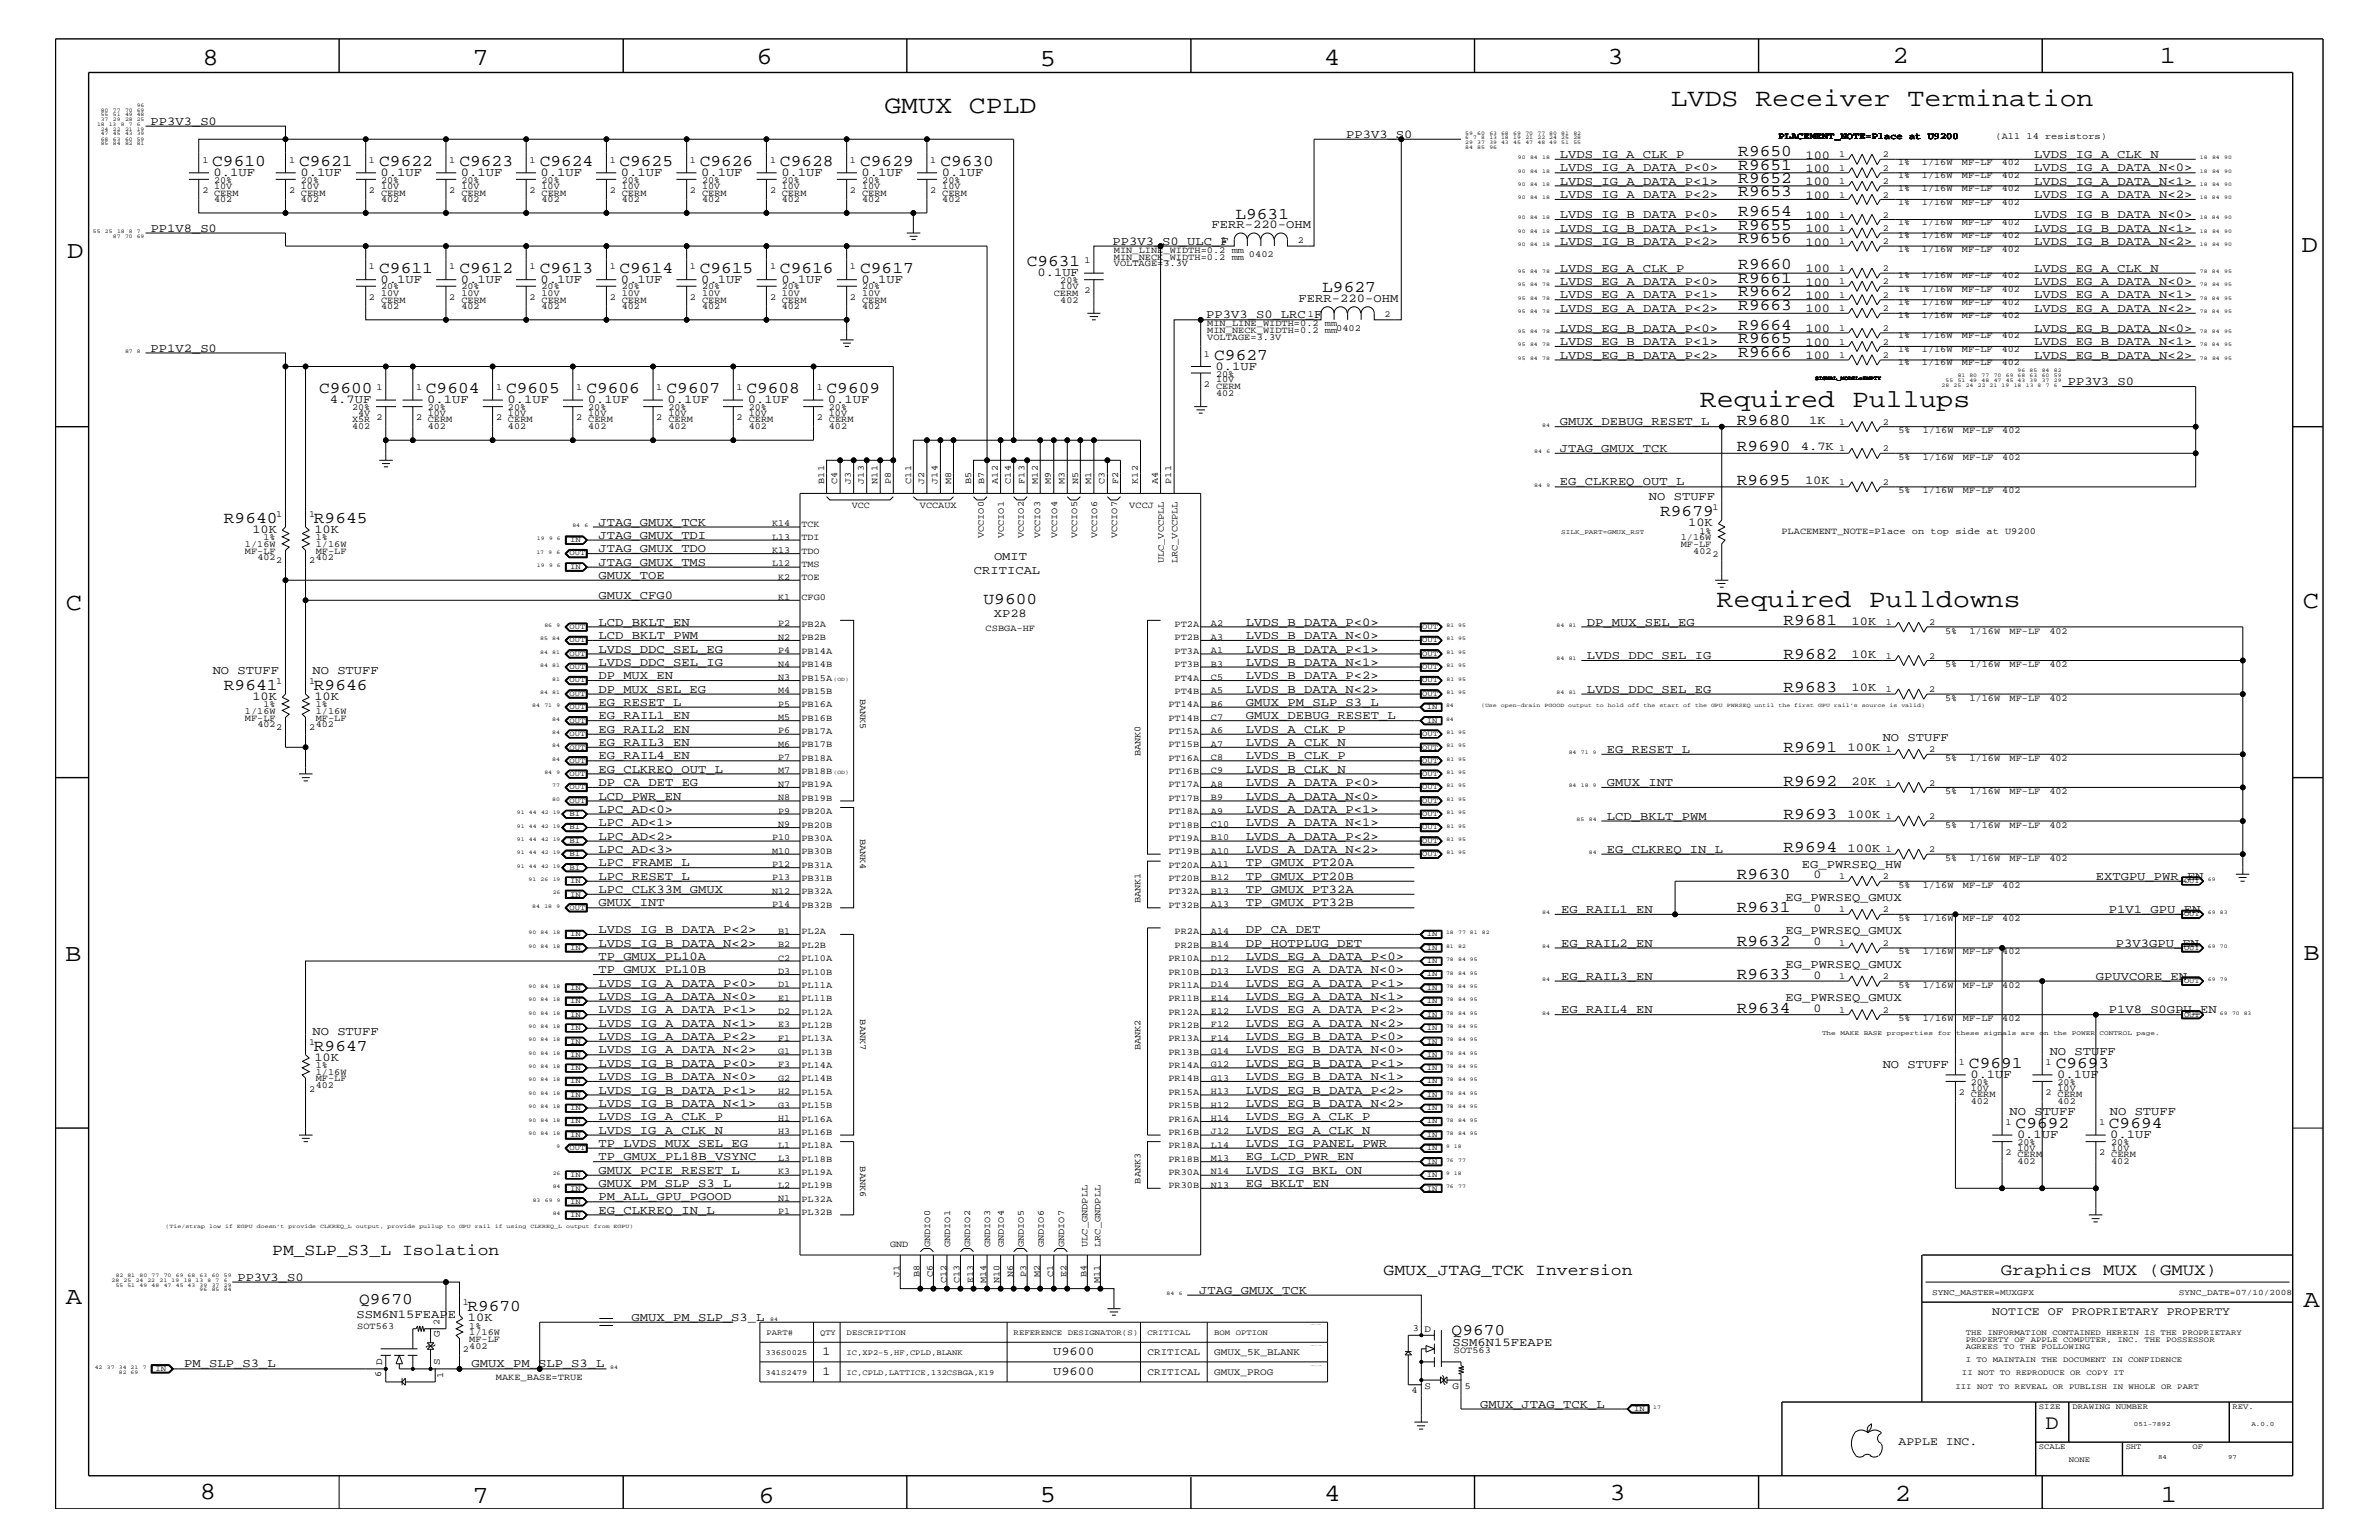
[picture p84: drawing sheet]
<svg xmlns="http://www.w3.org/2000/svg" width="432mm" height="279mm" viewBox="0 0 432 279" stroke-linecap="round" stroke-linejoin="round" font-family="sans-serif">
<defs><g id="words">
<g font-size="4.6">
<text x="160.5" y="20.4">GMUX CPLD</text>
<text x="303.3" y="19.2">LVDS Receiver Termination</text>
<text x="308.5" y="73.8">Required Pullups</text>
<text x="311.6" y="110.2">Required Pulldowns</text>
</g>
<g font-size="4.5">
<text x="36.7" y="11.7">8</text>
<text x="85.8" y="11.7">7</text>
<text x="137.3" y="11.5">6</text>
<text x="240.3" y="11.7">4</text>
<text x="291.8" y="11.5">3</text>
<text x="343.5" y="11.5">2</text>
<text x="392" y="11.5">1</text>
<text x="188.7" y="12.1">5</text>
<text x="12.2" y="46.8">D</text>
<text x="417.7" y="45.7">D</text>
<text x="11.9" y="110.6">C</text>
<text x="418" y="110.3">C</text>
<text x="11.9" y="174.3">B</text>
<text x="418.1" y="174.2">B</text>
<text x="11.9" y="236.7">A</text>
<text x="418.1" y="237.1">A</text>
<text x="36.2" y="271.9">8</text>
<text x="85.8" y="272.7">7</text>
<text x="137.7" y="272.7">6</text>
<text x="188.7" y="272.5">5</text>
<text x="240.4" y="272.3">4</text>
<text x="292.1" y="272.2">3</text>
<text x="343.9" y="272.3">2</text>
<text x="392.2" y="272.6">1</text>
</g>
<text font-size="3.7" x="371.3" y="259.3">D</text>
<g font-size="3">
<text x="315.5" y="28.3">R9650</text>
<text x="38.5" y="30.2">C9610</text>
<text x="54.3" y="30.2">C9621</text>
<text x="68.8" y="30.2">C9622</text>
<text x="83.4" y="30.2">C9623</text>
<text x="98" y="30.2">C9624</text>
<text x="112.4" y="30.2">C9625</text>
<text x="127" y="30.2">C9626</text>
<text x="141.6" y="30.2">C9628</text>
<text x="156.1" y="30.2">C9629</text>
<text x="170.7" y="30.2">C9630</text>
<text x="315.5" y="30.8">R9651</text>
<text x="315.5" y="33.1">R9652</text>
<text x="315.5" y="35.6">R9653</text>
<text x="224.2" y="39.7">L9631</text>
<text x="315.5" y="41.7">R9655</text>
<text x="315.5" y="39.2">R9654</text>
<text x="315.5" y="44.1">R9656</text>
<text x="68.8" y="49.6">C9611</text>
<text x="83.4" y="49.6">C9612</text>
<text x="98" y="49.6">C9613</text>
<text x="112.4" y="49.6">C9614</text>
<text x="127" y="49.6">C9615</text>
<text x="141.6" y="49.6">C9616</text>
<text x="156.1" y="49.6">C9617</text>
<text x="186.4" y="48.3">C9631</text>
<text x="240" y="53">L9627</text>
<text x="315.5" y="53.8">R9662</text>
<text x="315.5" y="51.3">R9661</text>
<text x="315.5" y="48.9">R9660</text>
<text x="315.5" y="59.8">R9664</text>
<text x="315.5" y="56.2">R9663</text>
<text x="220.4" y="65.3">C9627</text>
<text x="315.5" y="64.7">R9666</text>
<text x="315.5" y="62.3">R9665</text>
<text x="57.9" y="71.3">C9600</text>
<text x="77.3" y="71.3">C9604</text>
<text x="91.9" y="71.3">C9605</text>
<text x="106.4" y="71.3">C9606</text>
<text x="121" y="71.3">C9607</text>
<text x="135.5" y="71.3">C9608</text>
<text x="150" y="71.3">C9609</text>
<text x="315.3" y="77.1">R9680</text>
<text x="315.3" y="81.9">R9690</text>
<text x="315.3" y="88">R9695</text>
<text x="40.6" y="94.9">R9640</text>
<text x="57" y="94.9">R9645</text>
<text x="301.3" y="93.7">R9679</text>
<text x="178.5" y="109.5">U9600</text>
<text x="323.7" y="113.4">R9681</text>
<text x="323.7" y="119.5">R9682</text>
<text x="40.6" y="125.2">R9641</text>
<text x="57" y="125.2">R9646</text>
<text x="323.7" y="125.5">R9683</text>
<text x="323.7" y="136.4">R9691</text>
<text x="323.7" y="142.5">R9692</text>
<text x="323.7" y="148.5">R9693</text>
<text x="323.7" y="154.6">R9694</text>
<text x="315.3" y="159.5">R9630</text>
<text x="315.3" y="165.6">R9631</text>
<text x="315.3" y="171.6">R9632</text>
<text x="315.3" y="177.7">R9633</text>
<text x="315.3" y="183.8">R9634</text>
<text x="57" y="190.6">R9647</text>
<text x="357.4" y="193.7">C9691</text>
<text x="373.1" y="193.7">C9693</text>
<text x="365.8" y="204.7">C9692</text>
<text x="382.8" y="204.7">C9694</text>
<text x="49.4" y="227.7">PM_SLP_S3_L Isolation</text>
<text x="251.1" y="231.3">GMUX_JTAG_TCK Inversion</text>
<text x="363.2" y="231.3">Graphics MUX (GMUX)</text>
<text x="65.2" y="236.7">Q9670</text>
<text x="84.8" y="237.9">R9670</text>
<text x="263.5" y="242.3">Q9670</text>
</g>
<g font-size="2.2">
<text x="27.3" y="22.6">PP3V3_S0</text>
<text x="244.3" y="25">PP3V3_S0</text>
<text x="283.1" y="28.6">LVDS_IG_A_CLK_P</text>
<text x="327.7" y="28.8">100</text>
<text x="369.2" y="28.6">LVDS_IG_A_CLK_N</text>
<text x="38.8" y="31.9">0.1UF</text>
<text x="54.5" y="31.9">0.1UF</text>
<text x="69.1" y="31.9">0.1UF</text>
<text x="83.7" y="31.9">0.1UF</text>
<text x="98.1" y="31.9">0.1UF</text>
<text x="112.7" y="31.9">0.1UF</text>
<text x="127.3" y="31.9">0.1UF</text>
<text x="141.8" y="31.9">0.1UF</text>
<text x="156.4" y="31.9">0.1UF</text>
<text x="170.9" y="31.9">0.1UF</text>
<text x="283.1" y="35.9">LVDS_IG_A_DATA_P&lt;2&gt;</text>
<text x="283.1" y="33.6">LVDS_IG_A_DATA_P&lt;1&gt;</text>
<text x="283.1" y="31.1">LVDS_IG_A_DATA_P&lt;0&gt;</text>
<text x="327.7" y="31.2">100</text>
<text x="327.7" y="33.6">100</text>
<text x="369.2" y="35.9">LVDS_IG_A_DATA_N&lt;2&gt;</text>
<text x="369.2" y="31.1">LVDS_IG_A_DATA_N&lt;0&gt;</text>
<text x="369.2" y="33.6">LVDS_IG_A_DATA_N&lt;1&gt;</text>
<text x="219.9" y="41.4">FERR-220-OHM</text>
<text x="283.1" y="39.6">LVDS_IG_B_DATA_P&lt;0&gt;</text>
<text x="327.7" y="36.1">100</text>
<text x="327.7" y="39.7">100</text>
<text x="369.2" y="39.6">LVDS_IG_B_DATA_N&lt;0&gt;</text>
<text x="27.3" y="42">PP1V8_S0</text>
<text x="201.9" y="44.4">PP3V3_S0_ULC_F</text>
<text x="283.1" y="44.4">LVDS_IG_B_DATA_P&lt;2&gt;</text>
<text x="283.1" y="42">LVDS_IG_B_DATA_P&lt;1&gt;</text>
<text x="327.7" y="44.6">100</text>
<text x="327.7" y="42.1">100</text>
<text x="369.2" y="42">LVDS_IG_B_DATA_N&lt;1&gt;</text>
<text x="369.2" y="44.4">LVDS_IG_B_DATA_N&lt;2&gt;</text>
<text x="69.1" y="51.3">0.1UF</text>
<text x="83.7" y="51.3">0.1UF</text>
<text x="98.1" y="51.3">0.1UF</text>
<text x="112.7" y="51.3">0.1UF</text>
<text x="127.3" y="51.3">0.1UF</text>
<text x="141.8" y="51.3">0.1UF</text>
<text x="156.4" y="51.3">0.1UF</text>
<text x="188.3" y="50.2">0.1UF</text>
<text x="283.1" y="51.7">LVDS_EG_A_DATA_P&lt;0&gt;</text>
<text x="283.1" y="49.3">LVDS_EG_A_CLK_P</text>
<text x="327.7" y="51.8">100</text>
<text x="327.7" y="49.4">100</text>
<text x="369.2" y="51.7">LVDS_EG_A_DATA_N&lt;0&gt;</text>
<text x="369.2" y="49.3">LVDS_EG_A_CLK_N</text>
<text x="218.9" y="57.8">PP3V3_S0_LRC_F</text>
<text x="235.7" y="54.7">FERR-220-OHM</text>
<text x="283.1" y="54.1">LVDS_EG_A_DATA_P&lt;1&gt;</text>
<text x="283.1" y="56.6">LVDS_EG_A_DATA_P&lt;2&gt;</text>
<text x="327.7" y="56.7">100</text>
<text x="327.7" y="54.2">100</text>
<text x="369.2" y="54.1">LVDS_EG_A_DATA_N&lt;1&gt;</text>
<text x="369.2" y="56.6">LVDS_EG_A_DATA_N&lt;2&gt;</text>
<text x="27.3" y="63.9">PP1V2_S0</text>
<text x="283.1" y="60.2">LVDS_EG_B_DATA_P&lt;0&gt;</text>
<text x="283.1" y="62.6">LVDS_EG_B_DATA_P&lt;1&gt;</text>
<text x="283.1" y="65.1">LVDS_EG_B_DATA_P&lt;2&gt;</text>
<text x="327.7" y="65.1">100</text>
<text x="327.7" y="62.8">100</text>
<text x="327.7" y="60.3">100</text>
<text x="369.2" y="60.2">LVDS_EG_B_DATA_N&lt;0&gt;</text>
<text x="369.2" y="62.6">LVDS_EG_B_DATA_N&lt;1&gt;</text>
<text x="369.2" y="65.1">LVDS_EG_B_DATA_N&lt;2&gt;</text>
<text x="220.6" y="67.1">0.1UF</text>
<text x="375.3" y="69.9">PP3V3_S0</text>
<text x="59.9" y="73.2">4.7UF</text>
<text x="77.6" y="73.2">0.1UF</text>
<text x="92.1" y="73.2">0.1UF</text>
<text x="106.7" y="73.2">0.1UF</text>
<text x="121.2" y="73.2">0.1UF</text>
<text x="135.7" y="73.2">0.1UF</text>
<text x="150.3" y="73.2">0.1UF</text>
<text x="283.1" y="77.2">GMUX_DEBUG_RESET_L</text>
<text x="328.4" y="76.9">1K</text>
<text x="283.1" y="82">JTAG_GMUX_TCK</text>
<text x="326.9" y="81.7">4.7K</text>
<text x="283.1" y="88.1">EG_CLKREQ_OUT_L</text>
<text x="327.6" y="87.8">10K</text>
<text x="108.6" y="95.4">JTAG_GMUX_TCK</text>
<text x="299.3" y="90.7">NO STUFF</text>
<text x="306.4" y="95.4">10K</text>
<text x="45.8" y="96.7">10K</text>
<text x="57.1" y="96.7">10K</text>
<text x="108.6" y="97.7">JTAG_GMUX_TDI</text>
<text x="108.6" y="100.2">JTAG_GMUX_TDO</text>
<text x="180.4" y="101.6">OMIT</text>
<text x="108.6" y="105">GMUX_TOE</text>
<text x="108.6" y="102.6">JTAG_GMUX_TMS</text>
<text x="176.8" y="104.1">CRITICAL</text>
<text x="108.6" y="113.6">LCD_BKLT_EN</text>
<text x="108.6" y="108.7">GMUX_CFG0</text>
<text x="180.4" y="112">XP28</text>
<text x="226.1" y="113.6">LVDS_B_DATA_P&lt;0&gt;</text>
<text x="288" y="113.6">DP_MUX_SEL_EG</text>
<text x="336.1" y="113.3">10K</text>
<text x="108.6" y="118.4">LVDS_DDC_SEL_EG</text>
<text x="108.6" y="115.9">LCD_BKLT_PWM</text>
<text x="226.1" y="115.9">LVDS_B_DATA_N&lt;0&gt;</text>
<text x="226.1" y="118.4">LVDS_B_DATA_P&lt;1&gt;</text>
<text x="288" y="119.6">LVDS_DDC_SEL_IG</text>
<text x="336.1" y="119.3">10K</text>
<text x="38.6" y="122.3">NO STUFF</text>
<text x="56.7" y="122.3">NO STUFF</text>
<text x="108.6" y="123.2">DP_MUX_EN</text>
<text x="108.6" y="120.8">LVDS_DDC_SEL_IG</text>
<text x="108.6" y="125.7">DP_MUX_SEL_EG</text>
<text x="226.1" y="125.7">LVDS_B_DATA_N&lt;2&gt;</text>
<text x="226.1" y="120.8">LVDS_B_DATA_N&lt;1&gt;</text>
<text x="226.1" y="123.2">LVDS_B_DATA_P&lt;2&gt;</text>
<text x="288" y="125.7">LVDS_DDC_SEL_EG</text>
<text x="336.1" y="125.4">10K</text>
<text x="45.8" y="127">10K</text>
<text x="57.1" y="127">10K</text>
<text x="108.6" y="128">EG_RESET_L</text>
<text x="108.6" y="130.5">EG_RAIL1_EN</text>
<text x="226.1" y="128">GMUX_PM_SLP_S3_L</text>
<text x="226.1" y="130.5">GMUX_DEBUG_RESET_L</text>
<text x="108.6" y="135.3">EG_RAIL3_EN</text>
<text x="108.6" y="137.8">EG_RAIL4_EN</text>
<text x="108.6" y="133">EG_RAIL2_EN</text>
<text x="226.1" y="137.8">LVDS_B_CLK_P</text>
<text x="226.1" y="135.3">LVDS_A_CLK_N</text>
<text x="226.1" y="133">LVDS_A_CLK_P</text>
<text x="291.7" y="136.6">EG_RESET_L</text>
<text x="335.3" y="136.3">100K</text>
<text x="341.7" y="134.4">NO STUFF</text>
<text x="108.6" y="140.2">EG_CLKREQ_OUT_L</text>
<text x="108.6" y="142.6">DP_CA_DET_EG</text>
<text x="226.1" y="142.6">LVDS_A_DATA_P&lt;0&gt;</text>
<text x="226.1" y="140.2">LVDS_B_CLK_N</text>
<text x="291.7" y="142.6">GMUX_INT</text>
<text x="336.1" y="142.4">20K</text>
<text x="108.6" y="145.1">LCD_PWR_EN</text>
<text x="108.6" y="147.5">LPC_AD&lt;0&gt;</text>
<text x="108.6" y="149.9">LPC_AD&lt;1&gt;</text>
<text x="226.1" y="147.5">LVDS_A_DATA_P&lt;1&gt;</text>
<text x="226.1" y="149.9">LVDS_A_DATA_N&lt;1&gt;</text>
<text x="226.1" y="145.1">LVDS_A_DATA_N&lt;0&gt;</text>
<text x="291.7" y="148.7">LCD_BKLT_PWM</text>
<text x="335.3" y="148.4">100K</text>
<text x="108.6" y="152.3">LPC_AD&lt;2&gt;</text>
<text x="108.6" y="154.7">LPC_AD&lt;3&gt;</text>
<text x="226.1" y="154.7">LVDS_A_DATA_N&lt;2&gt;</text>
<text x="226.1" y="152.3">LVDS_A_DATA_P&lt;2&gt;</text>
<text x="291.7" y="154.7">EG_CLKREQ_IN_L</text>
<text x="335.3" y="154.5">100K</text>
<text x="108.6" y="157.2">LPC_FRAME_L</text>
<text x="108.6" y="162">LPC_CLK33M_GMUX</text>
<text x="108.6" y="159.6">LPC_RESET_L</text>
<text x="226.1" y="162">TP_GMUX_PT32A</text>
<text x="226.1" y="157.2">TP_GMUX_PT20A</text>
<text x="226.1" y="159.6">TP_GMUX_PT20B</text>
<text x="327.1" y="157.4">EG_PWRSEQ_HW</text>
<text x="329.1" y="159.4">0</text>
<text x="380.4" y="159.6">EXTGPU_PWR_EN</text>
<text x="108.6" y="164.5">GMUX_INT</text>
<text x="226.1" y="164.5">TP_GMUX_PT32B</text>
<text x="283.4" y="165.6">EG_RAIL1_EN</text>
<text x="324.1" y="163.5">EG_PWRSEQ_GMUX</text>
<text x="329.1" y="165.4">0</text>
<text x="382.8" y="165.6">P1V1_GPU_EN</text>
<text x="108.6" y="171.7">LVDS_IG_B_DATA_N&lt;2&gt;</text>
<text x="108.6" y="169.3">LVDS_IG_B_DATA_P&lt;2&gt;</text>
<text x="226.1" y="171.7">DP_HOTPLUG_DET</text>
<text x="226.1" y="169.3">DP_CA_DET</text>
<text x="283.4" y="171.7">EG_RAIL2_EN</text>
<text x="324.1" y="169.5">EG_PWRSEQ_GMUX</text>
<text x="329.1" y="171.5">0</text>
<text x="384" y="171.7">P3V3GPU_EN</text>
<text x="108.6" y="179">LVDS_IG_A_DATA_P&lt;0&gt;</text>
<text x="108.6" y="176.6">TP_GMUX_PL10B</text>
<text x="108.6" y="174.2">TP_GMUX_PL10A</text>
<text x="226.1" y="176.6">LVDS_EG_A_DATA_N&lt;0&gt;</text>
<text x="226.1" y="174.2">LVDS_EG_A_DATA_P&lt;0&gt;</text>
<text x="226.1" y="179">LVDS_EG_A_DATA_P&lt;1&gt;</text>
<text x="283.4" y="177.7">EG_RAIL3_EN</text>
<text x="324.1" y="175.6">EG_PWRSEQ_GMUX</text>
<text x="329.1" y="177.6">0</text>
<text x="380.4" y="177.7">GPUVCORE_EN</text>
<text x="108.6" y="181.4">LVDS_IG_A_DATA_N&lt;0&gt;</text>
<text x="108.6" y="183.8">LVDS_IG_A_DATA_P&lt;1&gt;</text>
<text x="226.1" y="181.4">LVDS_EG_A_DATA_N&lt;1&gt;</text>
<text x="226.1" y="183.8">LVDS_EG_A_DATA_P&lt;2&gt;</text>
<text x="283.4" y="183.8">EG_RAIL4_EN</text>
<text x="324.1" y="181.6">EG_PWRSEQ_GMUX</text>
<text x="329.1" y="183.6">0</text>
<text x="382.8" y="183.8">P1V8_S0GPU_EN</text>
<text x="56.7" y="187.7">NO STUFF</text>
<text x="108.6" y="186.3">LVDS_IG_A_DATA_N&lt;1&gt;</text>
<text x="108.6" y="188.7">LVDS_IG_A_DATA_P&lt;2&gt;</text>
<text x="108.6" y="191.1">LVDS_IG_A_DATA_N&lt;2&gt;</text>
<text x="226.1" y="186.3">LVDS_EG_A_DATA_N&lt;2&gt;</text>
<text x="226.1" y="188.7">LVDS_EG_B_DATA_P&lt;0&gt;</text>
<text x="226.1" y="191.1">LVDS_EG_B_DATA_N&lt;0&gt;</text>
<text x="372" y="191.4">NO STUFF</text>
<text x="57.1" y="192.5">10K</text>
<text x="108.6" y="195.9">LVDS_IG_B_DATA_N&lt;0&gt;</text>
<text x="108.6" y="193.6">LVDS_IG_B_DATA_P&lt;0&gt;</text>
<text x="226.1" y="195.9">LVDS_EG_B_DATA_N&lt;1&gt;</text>
<text x="226.1" y="193.6">LVDS_EG_B_DATA_P&lt;1&gt;</text>
<text x="341.7" y="193.7">NO STUFF</text>
<text x="357.6" y="195.6">0.1UF</text>
<text x="373.4" y="195.6">0.1UF</text>
<text x="108.6" y="200.9">LVDS_IG_B_DATA_N&lt;1&gt;</text>
<text x="108.6" y="203.2">LVDS_IG_A_CLK_P</text>
<text x="108.6" y="198.4">LVDS_IG_B_DATA_P&lt;1&gt;</text>
<text x="226.1" y="203.2">LVDS_EG_A_CLK_P</text>
<text x="226.1" y="198.4">LVDS_EG_B_DATA_P&lt;2&gt;</text>
<text x="226.1" y="200.9">LVDS_EG_B_DATA_N&lt;2&gt;</text>
<text x="364.7" y="202.3">NO STUFF</text>
<text x="382.9" y="202.3">NO STUFF</text>
<text x="108.6" y="208.1">TP_LVDS_MUX_SEL_EG</text>
<text x="108.6" y="205.7">LVDS_IG_A_CLK_N</text>
<text x="226.1" y="205.7">LVDS_EG_A_CLK_N</text>
<text x="226.1" y="208.1">LVDS_IG_PANEL_PWR</text>
<text x="366.1" y="206.5">0.1UF</text>
<text x="383" y="206.5">0.1UF</text>
<text x="108.6" y="215.3">GMUX_PM_SLP_S3_L</text>
<text x="108.6" y="213">GMUX_PCIE_RESET_L</text>
<text x="108.6" y="210.5">TP_GMUX_PL18B_VSYNC</text>
<text x="226.1" y="210.5">EG_LCD_PWR_EN</text>
<text x="226.1" y="215.3">EG_BKLT_EN</text>
<text x="226.1" y="213">LVDS_IG_BKL_ON</text>
<text x="108.6" y="217.8">PM_ALL_GPU_PGOOD</text>
<text x="108.6" y="220.2">EG_CLKREQ_IN_L</text>
<text x="43.1" y="232.4">PP3V3_S0</text>
<text x="64.7" y="239">SSM6N15FEAPE</text>
<text x="84.9" y="239.7">10K</text>
<text x="114.6" y="239.6">GMUX_PM_SLP_S3_L</text>
<text x="217.7" y="234.7">JTAG_GMUX_TCK</text>
<text x="149.3" y="245.9">1</text>
<text x="191.1" y="245.9">U9600</text>
<text x="263.7" y="244.2">SSM6N15FEAPE</text>
<text x="33.4" y="248.1">PM_SLP_S3_L</text>
<text x="85.6" y="248.1">GMUX_PM_SLP_S3_L</text>
<text x="149.3" y="249.5">1</text>
<text x="191.1" y="249.5">U9600</text>
<text x="268.6" y="255.4">GMUX_JTAG_TCK_L</text>
</g>
<g font-size="2.1">
<text x="361.6" y="238.6">NOTICE OF PROPRIETARY PROPERTY</text>
<text x="344.6" y="262.2">APPLE INC.</text>
</g>
<g font-size="1.8">
<text x="79.8" y="242.6" transform="rotate(-90 79.8 242.6)">G</text>
<text x="208.3" y="245.9">CRITICAL</text>
<text x="220.4" y="245.9">GMUX_5K_BLANK</text>
<text x="258.6" y="241.6">D</text>
<text x="69.3" y="247.7" transform="rotate(-90 69.3 247.7)">D</text>
<text x="79.8" y="247.7" transform="rotate(-90 79.8 247.7)">S</text>
<text x="208.3" y="249.5">CRITICAL</text>
<text x="220.4" y="249.5">GMUX_PROG</text>
<text x="258.6" y="252.1">S</text>
<text x="263.7" y="252.1">G</text>
</g>
<g font-size="1.7">
<text x="36.7" y="29.5">1</text>
<text x="52.5" y="29.5">1</text>
<text x="67" y="29.5">1</text>
<text x="81.5" y="29.5">1</text>
<text x="96.1" y="29.5">1</text>
<text x="110.7" y="29.5">1</text>
<text x="125.2" y="29.5">1</text>
<text x="139.8" y="29.5">1</text>
<text x="154.3" y="29.5">1</text>
<text x="168.8" y="29.5">1</text>
<text x="322.8" y="25.3">PLACEMENT_NOTE=Place at U9200</text>
<text x="333.8" y="28.6">1</text>
<text x="341.7" y="28.6">2</text>
<text x="344.5" y="29.9">1%</text>
<text x="348.8" y="29.9">1/16W</text>
<text x="356.1" y="29.9">MF-LF</text>
<text x="362.2" y="25.3">(All 14 resistors)</text>
<text x="363.3" y="29.9">402</text>
<text x="36.7" y="35">2</text>
<text x="38.9" y="34.2">10V</text>
<text x="38.9" y="33.1">20%</text>
<text x="38.9" y="35.5">CERM</text>
<text x="52.5" y="35">2</text>
<text x="54.6" y="34.2">10V</text>
<text x="54.6" y="33.1">20%</text>
<text x="54.6" y="35.5">CERM</text>
<text x="67" y="35">2</text>
<text x="69.2" y="34.2">10V</text>
<text x="69.2" y="33.1">20%</text>
<text x="69.2" y="35.5">CERM</text>
<text x="81.5" y="35">2</text>
<text x="83.7" y="34.2">10V</text>
<text x="83.7" y="33.1">20%</text>
<text x="83.7" y="35.5">CERM</text>
<text x="96.1" y="35">2</text>
<text x="98.3" y="34.2">10V</text>
<text x="98.3" y="33.1">20%</text>
<text x="98.3" y="35.5">CERM</text>
<text x="110.7" y="35">2</text>
<text x="112.9" y="34.2">10V</text>
<text x="112.9" y="33.1">20%</text>
<text x="112.9" y="35.5">CERM</text>
<text x="125.2" y="35">2</text>
<text x="127.4" y="34.2">10V</text>
<text x="127.4" y="33.1">20%</text>
<text x="127.4" y="35.5">CERM</text>
<text x="139.8" y="35">2</text>
<text x="141.9" y="34.2">10V</text>
<text x="141.9" y="33.1">20%</text>
<text x="141.9" y="35.5">CERM</text>
<text x="154.3" y="35">2</text>
<text x="156.5" y="34.2">10V</text>
<text x="156.5" y="33.1">20%</text>
<text x="156.5" y="35.5">CERM</text>
<text x="168.8" y="35">2</text>
<text x="171" y="34.2">10V</text>
<text x="171" y="33.1">20%</text>
<text x="171" y="35.5">CERM</text>
<text x="333.8" y="31">1</text>
<text x="333.8" y="33.4">1</text>
<text x="333.8" y="35.8">1</text>
<text x="341.7" y="31">2</text>
<text x="341.7" y="33.4">2</text>
<text x="341.7" y="35.8">2</text>
<text x="344.5" y="32.3">1%</text>
<text x="344.5" y="34.7">1%</text>
<text x="348.8" y="32.3">1/16W</text>
<text x="348.8" y="34.7">1/16W</text>
<text x="356.1" y="32.3">MF-LF</text>
<text x="356.1" y="34.7">MF-LF</text>
<text x="363.3" y="32.3">402</text>
<text x="363.3" y="34.7">402</text>
<text x="38.9" y="36.7">402</text>
<text x="54.6" y="36.7">402</text>
<text x="69.2" y="36.7">402</text>
<text x="83.7" y="36.7">402</text>
<text x="98.3" y="36.7">402</text>
<text x="112.9" y="36.7">402</text>
<text x="127.4" y="36.7">402</text>
<text x="141.9" y="36.7">402</text>
<text x="156.5" y="36.7">402</text>
<text x="171" y="36.7">402</text>
<text x="333.8" y="41.9">1</text>
<text x="333.8" y="39.5">1</text>
<text x="341.7" y="41.9">2</text>
<text x="341.7" y="39.5">2</text>
<text x="344.5" y="37.2">1%</text>
<text x="344.5" y="40.8">1%</text>
<text x="348.8" y="37.2">1/16W</text>
<text x="348.8" y="40.8">1/16W</text>
<text x="356.1" y="37.2">MF-LF</text>
<text x="356.1" y="40.8">MF-LF</text>
<text x="363.3" y="37.2">402</text>
<text x="363.3" y="40.8">402</text>
<text x="196.8" y="47.7">1</text>
<text x="202.2" y="47.1">MIN_NECK_WIDTH=0.2 mm</text>
<text x="202.2" y="45.9">MIN_LINE_WIDTH=0.2 mm</text>
<text x="221.7" y="44.1">1</text>
<text x="226.7" y="46.6">0402</text>
<text x="235.5" y="44.1">2</text>
<text x="333.8" y="44.3">1</text>
<text x="341.7" y="44.3">2</text>
<text x="344.5" y="45.7">1%</text>
<text x="344.5" y="43.2">1%</text>
<text x="348.8" y="45.7">1/16W</text>
<text x="348.8" y="43.2">1/16W</text>
<text x="356.1" y="45.7">MF-LF</text>
<text x="356.1" y="43.2">MF-LF</text>
<text x="363.3" y="45.7">402</text>
<text x="363.3" y="43.2">402</text>
<text x="67" y="48.9">1</text>
<text x="69.2" y="53.6">10V</text>
<text x="69.2" y="52.5">20%</text>
<text x="81.5" y="48.9">1</text>
<text x="83.7" y="53.6">10V</text>
<text x="83.7" y="52.5">20%</text>
<text x="96.1" y="48.9">1</text>
<text x="98.3" y="53.6">10V</text>
<text x="98.3" y="52.5">20%</text>
<text x="110.7" y="48.9">1</text>
<text x="112.9" y="53.6">10V</text>
<text x="112.9" y="52.5">20%</text>
<text x="125.2" y="48.9">1</text>
<text x="127.4" y="53.6">10V</text>
<text x="127.4" y="52.5">20%</text>
<text x="139.8" y="48.9">1</text>
<text x="141.9" y="53.6">10V</text>
<text x="141.9" y="52.5">20%</text>
<text x="154.3" y="48.9">1</text>
<text x="156.5" y="53.6">10V</text>
<text x="156.5" y="52.5">20%</text>
<text x="191.3" y="53.6">CERM</text>
<text x="192.4" y="52.4">10V</text>
<text x="192.4" y="51.3">20%</text>
<text x="196.8" y="53.2">2</text>
<text x="202.2" y="48.3">VOLTAGE=3.3V</text>
<text x="333.8" y="51.6">1</text>
<text x="333.8" y="49.1">1</text>
<text x="341.7" y="51.6">2</text>
<text x="341.7" y="49.1">2</text>
<text x="344.5" y="52.9">1%</text>
<text x="344.5" y="50.5">1%</text>
<text x="348.8" y="52.9">1/16W</text>
<text x="348.8" y="50.5">1/16W</text>
<text x="356.1" y="52.9">MF-LF</text>
<text x="356.1" y="50.5">MF-LF</text>
<text x="363.3" y="52.9">402</text>
<text x="363.3" y="50.5">402</text>
<text x="67" y="54.4">2</text>
<text x="69.2" y="56.1">402</text>
<text x="69.2" y="54.9">CERM</text>
<text x="81.5" y="54.4">2</text>
<text x="83.7" y="56.1">402</text>
<text x="83.7" y="54.9">CERM</text>
<text x="96.1" y="54.4">2</text>
<text x="98.3" y="56.1">402</text>
<text x="98.3" y="54.9">CERM</text>
<text x="110.7" y="54.4">2</text>
<text x="112.9" y="56.1">402</text>
<text x="112.9" y="54.9">CERM</text>
<text x="125.2" y="54.4">2</text>
<text x="127.4" y="56.1">402</text>
<text x="127.4" y="54.9">CERM</text>
<text x="139.8" y="54.4">2</text>
<text x="141.9" y="56.1">402</text>
<text x="141.9" y="54.9">CERM</text>
<text x="154.3" y="54.4">2</text>
<text x="156.5" y="56.1">402</text>
<text x="156.5" y="54.9">CERM</text>
<text x="192.4" y="54.9">402</text>
<text x="219.1" y="59.2">MIN_LINE_WIDTH=0.2 mm</text>
<text x="237.4" y="57.4">1</text>
<text x="242.5" y="60">0402</text>
<text x="251.3" y="57.4">2</text>
<text x="333.8" y="56.4">1</text>
<text x="333.8" y="54">1</text>
<text x="341.7" y="56.4">2</text>
<text x="341.7" y="54">2</text>
<text x="344.5" y="57.8">1%</text>
<text x="344.5" y="55.3">1%</text>
<text x="348.8" y="57.8">1/16W</text>
<text x="348.8" y="55.3">1/16W</text>
<text x="356.1" y="57.8">MF-LF</text>
<text x="356.1" y="55.3">MF-LF</text>
<text x="363.3" y="57.8">402</text>
<text x="363.3" y="55.3">402</text>
<text x="218.5" y="64.7">1</text>
<text x="219.1" y="60.4">MIN_NECK_WIDTH=0.2 mm</text>
<text x="219.1" y="61.7">VOLTAGE=3.3V</text>
<text x="333.8" y="64.9">1</text>
<text x="333.8" y="62.5">1</text>
<text x="333.8" y="60.1">1</text>
<text x="341.7" y="64.9">2</text>
<text x="341.7" y="62.5">2</text>
<text x="341.7" y="60.1">2</text>
<text x="344.5" y="63.9">1%</text>
<text x="344.5" y="61.4">1%</text>
<text x="348.8" y="63.9">1/16W</text>
<text x="348.8" y="61.4">1/16W</text>
<text x="356.1" y="63.9">MF-LF</text>
<text x="356.1" y="61.4">MF-LF</text>
<text x="363.3" y="63.9">402</text>
<text x="363.3" y="61.4">402</text>
<text x="68.3" y="70.7">1</text>
<text x="75.5" y="70.7">1</text>
<text x="90.1" y="70.7">1</text>
<text x="104.6" y="70.7">1</text>
<text x="119.1" y="70.7">1</text>
<text x="133.7" y="70.7">1</text>
<text x="148.3" y="70.7">1</text>
<text x="218.5" y="70.1">2</text>
<text x="220.7" y="69.4">10V</text>
<text x="220.7" y="68.4">20%</text>
<text x="220.7" y="71.8">402</text>
<text x="220.7" y="70.6">CERM</text>
<text x="344.5" y="66.2">1%</text>
<text x="348.8" y="66.2">1/16W</text>
<text x="356.1" y="66.2">MF-LF</text>
<text x="363.3" y="66.2">402</text>
<text x="63.9" y="74.4">20%</text>
<text x="63.9" y="77.9">402</text>
<text x="63.9" y="76.7">X5R 2</text>
<text x="65" y="75.5">4V</text>
<text x="75.5" y="76.2">2</text>
<text x="77.6" y="75.5">10V</text>
<text x="77.6" y="74.4">20%</text>
<text x="77.6" y="77.9">402</text>
<text x="77.6" y="76.7">CERM</text>
<text x="90.1" y="76.2">2</text>
<text x="92.2" y="75.5">10V</text>
<text x="92.2" y="74.4">20%</text>
<text x="92.2" y="77.9">402</text>
<text x="92.2" y="76.7">CERM</text>
<text x="104.6" y="76.2">2</text>
<text x="106.8" y="74.4">20%</text>
<text x="106.8" y="75.5">10V</text>
<text x="106.8" y="77.9">402</text>
<text x="106.8" y="76.7">CERM</text>
<text x="119.1" y="76.2">2</text>
<text x="121.3" y="75.5">10V</text>
<text x="121.3" y="74.4">20%</text>
<text x="121.3" y="77.9">402</text>
<text x="121.3" y="76.7">CERM</text>
<text x="133.7" y="76.2">2</text>
<text x="135.9" y="75.5">10V</text>
<text x="135.9" y="74.4">20%</text>
<text x="135.9" y="77.9">402</text>
<text x="135.9" y="76.7">CERM</text>
<text x="148.3" y="76.2">2</text>
<text x="150.5" y="75.5">10V</text>
<text x="150.5" y="74.4">20%</text>
<text x="150.5" y="77.9">402</text>
<text x="150.5" y="76.7">CERM</text>
<text x="333.8" y="77.1">1</text>
<text x="341.7" y="77.1">2</text>
<text x="333.8" y="81.9">1</text>
<text x="341.7" y="81.9">2</text>
<text x="344.6" y="83.5">5%</text>
<text x="344.6" y="78.6">5%</text>
<text x="349" y="83.5">1/16W</text>
<text x="349" y="78.6">1/16W</text>
<text x="356.3" y="83.5">MF-LF</text>
<text x="356.3" y="78.6">MF-LF</text>
<text x="363.4" y="83.5">402</text>
<text x="363.4" y="78.6">402</text>
<text x="149.6" y="87.7" transform="rotate(-90 149.6 87.7)">B11</text>
<text x="152" y="87.7" transform="rotate(-90 152 87.7)">C4</text>
<text x="154.4" y="87.7" transform="rotate(-90 154.4 87.7)">J3</text>
<text x="156.8" y="87.7" transform="rotate(-90 156.8 87.7)">J13</text>
<text x="159.3" y="87.7" transform="rotate(-90 159.3 87.7)">N11</text>
<text x="161.7" y="87.7" transform="rotate(-90 161.7 87.7)">P8</text>
<text x="165.4" y="87.7" transform="rotate(-90 165.4 87.7)">C11</text>
<text x="167.7" y="87.7" transform="rotate(-90 167.7 87.7)">J2</text>
<text x="170.2" y="87.7" transform="rotate(-90 170.2 87.7)">J14</text>
<text x="172.6" y="87.7" transform="rotate(-90 172.6 87.7)">M8</text>
<text x="176.3" y="87.7" transform="rotate(-90 176.3 87.7)">B5</text>
<text x="178.6" y="87.7" transform="rotate(-90 178.6 87.7)">B7</text>
<text x="181.1" y="87.7" transform="rotate(-90 181.1 87.7)">A12</text>
<text x="183.5" y="87.7" transform="rotate(-90 183.5 87.7)">C14</text>
<text x="185.9" y="87.7" transform="rotate(-90 185.9 87.7)">F13</text>
<text x="188.4" y="87.7" transform="rotate(-90 188.4 87.7)">M12</text>
<text x="190.8" y="87.7" transform="rotate(-90 190.8 87.7)">M9</text>
<text x="193.2" y="87.7" transform="rotate(-90 193.2 87.7)">M3</text>
<text x="195.7" y="87.7" transform="rotate(-90 195.7 87.7)">N5</text>
<text x="198" y="87.7" transform="rotate(-90 198 87.7)">M1</text>
<text x="200.5" y="87.7" transform="rotate(-90 200.5 87.7)">C3</text>
<text x="202.9" y="87.7" transform="rotate(-90 202.9 87.7)">F2</text>
<text x="206.5" y="87.7" transform="rotate(-90 206.5 87.7)">K12</text>
<text x="210.1" y="87.7" transform="rotate(-90 210.1 87.7)">A4</text>
<text x="212.6" y="87.7" transform="rotate(-90 212.6 87.7)">P11</text>
<text x="333.8" y="88">1</text>
<text x="341.7" y="88">2</text>
<text x="344.6" y="89.5">5%</text>
<text x="349" y="89.5">1/16W</text>
<text x="356.3" y="89.5">MF-LF</text>
<text x="363.4" y="89.5">402</text>
<text x="50.1" y="93.8">1</text>
<text x="56.1" y="93.8">1</text>
<text x="140.1" y="95.4">K14</text>
<text x="145.5" y="95.6">TCK</text>
<text x="154.6" y="92.2">VCC</text>
<text x="167" y="92.2">VCCAUX</text>
<text x="205" y="92.2">VCCJ</text>
<text x="310.8" y="92.6">1</text>
<text x="44.4" y="99.3">1/16W</text>
<text x="44.4" y="100.4">MF-LF</text>
<text x="46.7" y="101.6">402</text>
<text x="47.8" y="98">1%</text>
<text x="57.3" y="99.3">1/16W</text>
<text x="57.3" y="98">1%</text>
<text x="57.3" y="101.6">402</text>
<text x="57.3" y="100.4">MF-LF</text>
<text x="140.1" y="100.4">K13</text>
<text x="140.1" y="97.9">L13</text>
<text x="145.5" y="98">TDI</text>
<text x="145.5" y="100.4">TDO</text>
<text x="178.6" y="97.6" transform="rotate(-90 178.6 97.6)">VCCIO0</text>
<text x="182.2" y="97.6" transform="rotate(-90 182.2 97.6)">VCCIO1</text>
<text x="185.8" y="97.6" transform="rotate(-90 185.8 97.6)">VCCIO2</text>
<text x="188.8" y="97.6" transform="rotate(-90 188.8 97.6)">VCCIO3</text>
<text x="191.9" y="97.6" transform="rotate(-90 191.9 97.6)">VCCIO4</text>
<text x="195.5" y="97.6" transform="rotate(-90 195.5 97.6)">VCCIO5</text>
<text x="199.1" y="97.6" transform="rotate(-90 199.1 97.6)">VCCIO6</text>
<text x="202.8" y="97.6" transform="rotate(-90 202.8 97.6)">VCCIO7</text>
<text x="305.1" y="98">1/16W</text>
<text x="305.1" y="99.3">MF-LF</text>
<text x="307.3" y="100.4">402</text>
<text x="308.4" y="96.8">1%</text>
<text x="310.8" y="101">2</text>
<text x="323.3" y="96.8">PLACEMENT_NOTE=Place on top side at U9200</text>
<text x="50.1" y="102.2">2</text>
<text x="56.1" y="102.2">2</text>
<text x="140.1" y="102.7">L12</text>
<text x="141.2" y="105.2">K2</text>
<text x="145.5" y="102.9">TMS</text>
<text x="145.5" y="105.3">TOE</text>
<text x="211.2" y="102.2" transform="rotate(-90 211.2 102.2)">ULC_VCCPLL</text>
<text x="213.7" y="102.2" transform="rotate(-90 213.7 102.2)">LRC_VCCPLL</text>
<text x="141.2" y="113.7">P2</text>
<text x="141.2" y="108.8">K1</text>
<text x="145.5" y="108.9">CFG0</text>
<text x="145.5" y="113.7">PB2A</text>
<text x="213.2" y="113.7">PT2A</text>
<text x="219.8" y="113.7">A2</text>
<text x="342.3" y="113.4">1</text>
<text x="350.2" y="113.4">2</text>
<text x="141.2" y="116.1">N2</text>
<text x="141.2" y="118.5">P4</text>
<text x="145.5" y="116.2">PB2B</text>
<text x="145.5" y="118.6">PB14A</text>
<text x="178.9" y="114.4">CSBGA-HF</text>
<text x="213.2" y="118.6">PT3A</text>
<text x="213.2" y="116.2">PT2B</text>
<text x="219.8" y="118.5">A1</text>
<text x="219.8" y="116.1">A3</text>
<text x="342.3" y="119.5">1</text>
<text x="350.2" y="119.5">2</text>
<text x="353.1" y="115">5%</text>
<text x="357.5" y="115">1/16W</text>
<text x="364.7" y="115">MF-LF</text>
<text x="372" y="115">402</text>
<text x="50.1" y="124.1">1</text>
<text x="56.1" y="124.1">1</text>
<text x="141.2" y="125.8">M4</text>
<text x="141.2" y="123.4">N3</text>
<text x="141.2" y="120.9">N4</text>
<text x="145.5" y="121">PB14B</text>
<text x="145.5" y="123.5">PB15A</text>
<text x="145.5" y="125.9">PB15B</text>
<text x="213.2" y="125.9">PT4B</text>
<text x="213.2" y="123.5">PT4A</text>
<text x="213.2" y="121">PT3B</text>
<text x="219.8" y="125.8">A5</text>
<text x="219.8" y="123.4">C5</text>
<text x="219.8" y="120.9">B3</text>
<text x="342.3" y="125.5">1</text>
<text x="350.2" y="125.5">2</text>
<text x="353.1" y="121">5%</text>
<text x="357.5" y="121">1/16W</text>
<text x="364.7" y="121">MF-LF</text>
<text x="372" y="121">402</text>
<text x="44.4" y="129.6">1/16W</text>
<text x="44.4" y="130.8">MF-LF</text>
<text x="46.7" y="131.9">402</text>
<text x="47.8" y="128.3">1%</text>
<text x="57.3" y="129.6">1/16W</text>
<text x="57.3" y="128.3">1%</text>
<text x="57.3" y="131.9">402</text>
<text x="57.3" y="130.8">MF-LF</text>
<text x="141.2" y="130.7">M5</text>
<text x="141.2" y="128.2">P5</text>
<text x="145.5" y="128.3">PB16A</text>
<text x="145.5" y="130.8">PB16B</text>
<text x="156.1" y="126.8" transform="rotate(90 156.1 126.8)">BANK5</text>
<text x="212.1" y="130.8">PT14B</text>
<text x="212.1" y="128.3">PT14A</text>
<text x="219.8" y="130.7">C7</text>
<text x="219.8" y="128.2">B6</text>
<text x="353.1" y="127.1">5%</text>
<text x="357.5" y="127.1">1/16W</text>
<text x="364.7" y="127.1">MF-LF</text>
<text x="372" y="127.1">402</text>
<text x="50.1" y="132.5">2</text>
<text x="56.1" y="132.5">2</text>
<text x="141.2" y="137.9">P7</text>
<text x="141.2" y="135.5">M6</text>
<text x="141.2" y="133">P6</text>
<text x="145.5" y="133.2">PB17A</text>
<text x="145.5" y="135.6">PB17B</text>
<text x="207" y="137.2" transform="rotate(-90 207 137.2)">BANK0</text>
<text x="212.1" y="133.2">PT15A</text>
<text x="212.1" y="135.6">PT15B</text>
<text x="219.8" y="137.9">C8</text>
<text x="219.8" y="135.5">A7</text>
<text x="219.8" y="133">A6</text>
<text x="342.3" y="136.4">1</text>
<text x="350.2" y="136.4">2</text>
<text x="141.2" y="142.8">N7</text>
<text x="141.2" y="140.3">M7</text>
<text x="145.5" y="138">PB18A</text>
<text x="145.5" y="140.4">PB18B</text>
<text x="145.5" y="142.9">PB19A</text>
<text x="212.1" y="142.9">PT17A</text>
<text x="212.1" y="140.4">PT16B</text>
<text x="212.1" y="138">PT16A</text>
<text x="219.8" y="142.8">A8</text>
<text x="219.8" y="140.3">C9</text>
<text x="342.3" y="142.5">1</text>
<text x="350.2" y="142.5">2</text>
<text x="353.1" y="138">5%</text>
<text x="357.5" y="138">1/16W</text>
<text x="364.7" y="138">MF-LF</text>
<text x="372" y="138">402</text>
<text x="141.2" y="147.6">P9</text>
<text x="141.2" y="145.1">N8</text>
<text x="145.5" y="145.3">PB19B</text>
<text x="145.5" y="147.7">PB20A</text>
<text x="212.1" y="145.3">PT17B</text>
<text x="212.1" y="147.7">PT18A</text>
<text x="219.8" y="147.6">A9</text>
<text x="219.8" y="145.1">B9</text>
<text x="342.3" y="148.5">1</text>
<text x="350.2" y="148.5">2</text>
<text x="353.1" y="144">5%</text>
<text x="357.5" y="144">1/16W</text>
<text x="364.7" y="144">MF-LF</text>
<text x="372" y="144">402</text>
<text x="140.1" y="154.9">M10</text>
<text x="140.1" y="152.4">P10</text>
<text x="141.2" y="150.1">N9</text>
<text x="145.5" y="150.1">PB20B</text>
<text x="145.5" y="152.6">PB30A</text>
<text x="145.5" y="155">PB30B</text>
<text x="156.1" y="152.2" transform="rotate(90 156.1 152.2)">BANK4</text>
<text x="212.1" y="155">PT19B</text>
<text x="212.1" y="152.6">PT19A</text>
<text x="212.1" y="150.1">PT18B</text>
<text x="219.8" y="154.9">A10</text>
<text x="219.8" y="152.4">B10</text>
<text x="219.8" y="150.1">C10</text>
<text x="342.3" y="154.6">1</text>
<text x="350.2" y="154.6">2</text>
<text x="353.1" y="150.1">5%</text>
<text x="357.5" y="150.1">1/16W</text>
<text x="364.7" y="150.1">MF-LF</text>
<text x="372" y="150.1">402</text>
<text x="140.1" y="159.7">P13</text>
<text x="140.1" y="157.3">P12</text>
<text x="145.5" y="157.4">PB31A</text>
<text x="145.5" y="159.9">PB31B</text>
<text x="212.1" y="159.9">PT20B</text>
<text x="212.1" y="157.4">PT20A</text>
<text x="219.8" y="159.7">B12</text>
<text x="219.8" y="157.3">A11</text>
<text x="333.8" y="159.5">1</text>
<text x="341.7" y="159.5">2</text>
<text x="344.6" y="161.1">5%</text>
<text x="349" y="161.1">1/16W</text>
<text x="353.1" y="156.2">5%</text>
<text x="356.3" y="161.1">MF-LF</text>
<text x="357.5" y="156.2">1/16W</text>
<text x="363.4" y="161.1">402</text>
<text x="364.7" y="156.2">MF-LF</text>
<text x="372" y="156.2">402</text>
<text x="140.1" y="164.5">P14</text>
<text x="140.1" y="162.2">N12</text>
<text x="145.5" y="162.2">PB32A</text>
<text x="145.5" y="164.7">PB32B</text>
<text x="207" y="163.9" transform="rotate(-90 207 163.9)">BANK1</text>
<text x="212.1" y="162.2">PT32A</text>
<text x="212.1" y="164.7">PT32B</text>
<text x="219.8" y="164.5">A13</text>
<text x="219.8" y="162.2">B13</text>
<text x="333.8" y="165.6">1</text>
<text x="341.7" y="165.6">2</text>
<text x="344.6" y="167.1">5%</text>
<text x="349" y="167.1">1/16W</text>
<text x="356.3" y="167.1">MF-LF</text>
<text x="363.4" y="167.1">402</text>
<text x="141.2" y="171.8">B2</text>
<text x="141.2" y="169.4">B1</text>
<text x="145.5" y="169.5">PL2A</text>
<text x="145.5" y="172">PL2B</text>
<text x="213.2" y="169.5">PR2A</text>
<text x="213.2" y="172">PR2B</text>
<text x="219.8" y="171.8">B14</text>
<text x="219.8" y="169.4">A14</text>
<text x="333.8" y="171.6">1</text>
<text x="341.7" y="171.6">2</text>
<text x="344.6" y="173.2">5%</text>
<text x="349" y="173.2">1/16W</text>
<text x="356.3" y="173.2">MF-LF</text>
<text x="363.4" y="173.2">402</text>
<text x="141.2" y="179.1">D1</text>
<text x="141.2" y="176.7">D3</text>
<text x="141.2" y="174.3">C2</text>
<text x="145.5" y="174.4">PL10A</text>
<text x="145.5" y="176.8">PL10B</text>
<text x="145.5" y="179.3">PL11A</text>
<text x="212.1" y="176.8">PR10B</text>
<text x="212.1" y="174.4">PR10A</text>
<text x="212.1" y="179.3">PR11A</text>
<text x="219.8" y="179.1">D14</text>
<text x="219.8" y="176.7">D13</text>
<text x="219.8" y="174.3">D12</text>
<text x="333.8" y="177.7">1</text>
<text x="341.7" y="177.7">2</text>
<text x="344.6" y="179.3">5%</text>
<text x="349" y="179.3">1/16W</text>
<text x="356.3" y="179.3">MF-LF</text>
<text x="363.4" y="179.3">402</text>
<text x="141.2" y="184">D2</text>
<text x="141.2" y="181.6">E1</text>
<text x="145.5" y="181.6">PL11B</text>
<text x="145.5" y="184.1">PL12A</text>
<text x="156.1" y="184.9" transform="rotate(90 156.1 184.9)">BANK7</text>
<text x="212.1" y="181.6">PR11B</text>
<text x="212.1" y="184.1">PR12A</text>
<text x="219.8" y="184">E12</text>
<text x="219.8" y="181.6">E14</text>
<text x="333.8" y="183.8">1</text>
<text x="341.7" y="183.8">2</text>
<text x="344.6" y="185.3">5%</text>
<text x="349" y="185.3">1/16W</text>
<text x="356.3" y="185.3">MF-LF</text>
<text x="363.4" y="185.3">402</text>
<text x="56.1" y="189.5">1</text>
<text x="141.2" y="191.2">G1</text>
<text x="141.2" y="188.8">F1</text>
<text x="141.2" y="186.4">E3</text>
<text x="145.5" y="186.5">PL12B</text>
<text x="145.5" y="188.9">PL13A</text>
<text x="145.5" y="191.4">PL13B</text>
<text x="207" y="190.5" transform="rotate(-90 207 190.5)">BANK2</text>
<text x="212.1" y="191.4">PR13B</text>
<text x="212.1" y="186.5">PR12B</text>
<text x="212.1" y="188.9">PR13A</text>
<text x="219.8" y="191.2">G14</text>
<text x="219.8" y="188.8">F14</text>
<text x="219.8" y="186.4">F12</text>
<text x="57.3" y="195">1/16W</text>
<text x="57.3" y="193.7">1%</text>
<text x="57.3" y="197.4">402</text>
<text x="57.3" y="196.2">MF-LF</text>
<text x="141.2" y="196.1">G2</text>
<text x="141.2" y="193.7">F3</text>
<text x="145.5" y="193.7">PL14A</text>
<text x="145.5" y="196.2">PL14B</text>
<text x="212.1" y="196.2">PR14B</text>
<text x="212.1" y="193.7">PR14A</text>
<text x="219.8" y="196.1">G13</text>
<text x="219.8" y="193.7">G12</text>
<text x="355.5" y="193.2">1</text>
<text x="357.7" y="197.9">10V</text>
<text x="357.7" y="196.8">20%</text>
<text x="371.3" y="193.2">1</text>
<text x="373.5" y="197.9">10V</text>
<text x="373.5" y="196.8">20%</text>
<text x="56.1" y="198.1">2</text>
<text x="141.2" y="203.4">H1</text>
<text x="141.2" y="200.9">G3</text>
<text x="141.2" y="198.5">H2</text>
<text x="145.5" y="198.7">PL15A</text>
<text x="145.5" y="201">PL15B</text>
<text x="145.5" y="203.5">PL16A</text>
<text x="212.1" y="198.7">PR15A</text>
<text x="212.1" y="201">PR15B</text>
<text x="212.1" y="203.5">PR16A</text>
<text x="219.8" y="203.4">H14</text>
<text x="219.8" y="200.9">H12</text>
<text x="219.8" y="198.5">H13</text>
<text x="355.5" y="198.7">2</text>
<text x="357.7" y="200.3">402</text>
<text x="357.7" y="199.1">CERM</text>
<text x="371.3" y="198.7">2</text>
<text x="373.5" y="200.3">402</text>
<text x="373.5" y="199.1">CERM</text>
<text x="141.2" y="208.2">L1</text>
<text x="141.2" y="205.8">H3</text>
<text x="145.5" y="205.9">PL16B</text>
<text x="145.5" y="208.3">PL18A</text>
<text x="212.1" y="205.9">PR16B</text>
<text x="212.1" y="208.3">PR18A</text>
<text x="219.8" y="208.2">L14</text>
<text x="219.8" y="205.8">J12</text>
<text x="364" y="209.6">2 CERM</text>
<text x="364" y="204.1">1</text>
<text x="366.2" y="208.8">10V</text>
<text x="366.2" y="207.7">20%</text>
<text x="381" y="209.6">2 CERM</text>
<text x="381" y="204.1">1</text>
<text x="383.2" y="208.8">10V</text>
<text x="383.2" y="207.7">20%</text>
<text x="141.2" y="215.5">L2</text>
<text x="141.2" y="213">K3</text>
<text x="141.2" y="210.7">L3</text>
<text x="145.5" y="210.8">PL18B</text>
<text x="145.5" y="213.2">PL19A</text>
<text x="145.5" y="215.6">PL19B</text>
<text x="156.1" y="211.6" transform="rotate(90 156.1 211.6)">BANK6</text>
<text x="207" y="214.7" transform="rotate(-90 207 214.7)">BANK3</text>
<text x="212.1" y="210.8">PR18B</text>
<text x="212.1" y="213.2">PR30A</text>
<text x="212.1" y="215.6">PR30B</text>
<text x="219.8" y="215.5">N13</text>
<text x="219.8" y="213">N14</text>
<text x="219.8" y="210.7">M13</text>
<text x="366.2" y="211.3">402</text>
<text x="383.2" y="211.3">402</text>
<text x="141.2" y="220.3">P1</text>
<text x="141.2" y="217.9">N1</text>
<text x="145.5" y="218">PL32A</text>
<text x="145.5" y="220.4">PL32B</text>
<text x="161.5" y="226.3">GND</text>
<text x="168.8" y="226.3" transform="rotate(-90 168.8 226.3)">GNDIO0</text>
<text x="172.5" y="226.3" transform="rotate(-90 172.5 226.3)">GNDIO1</text>
<text x="176.1" y="226.3" transform="rotate(-90 176.1 226.3)">GNDIO2</text>
<text x="179.7" y="226.3" transform="rotate(-90 179.7 226.3)">GNDIO3</text>
<text x="182.2" y="226.3" transform="rotate(-90 182.2 226.3)">GNDIO4</text>
<text x="185.8" y="226.3" transform="rotate(-90 185.8 226.3)">GNDIO5</text>
<text x="189.5" y="226.3" transform="rotate(-90 189.5 226.3)">GNDIO6</text>
<text x="193.1" y="226.3" transform="rotate(-90 193.1 226.3)">GNDIO7</text>
<text x="197.4" y="226.3" transform="rotate(-90 197.4 226.3)">ULC_GNDPLL</text>
<text x="199.7" y="226.3" transform="rotate(-90 199.7 226.3)">LRC_GNDPLL</text>
<text x="163.2" y="231.8" transform="rotate(-90 163.2 231.8)">J1</text>
<text x="166.9" y="231.8" transform="rotate(-90 166.9 231.8)">B8</text>
<text x="169.3" y="231.8" transform="rotate(-90 169.3 231.8)">C6</text>
<text x="171.8" y="232.9" transform="rotate(-90 171.8 232.9)">C12</text>
<text x="174.2" y="232.9" transform="rotate(-90 174.2 232.9)">C13</text>
<text x="176.6" y="232.9" transform="rotate(-90 176.6 232.9)">E13</text>
<text x="179" y="232.9" transform="rotate(-90 179 232.9)">M14</text>
<text x="181.4" y="232.9" transform="rotate(-90 181.4 232.9)">N10</text>
<text x="183.9" y="231.8" transform="rotate(-90 183.9 231.8)">N6</text>
<text x="186.3" y="231.8" transform="rotate(-90 186.3 231.8)">P3</text>
<text x="188.7" y="231.8" transform="rotate(-90 188.7 231.8)">M2</text>
<text x="191.2" y="231.8" transform="rotate(-90 191.2 231.8)">C1</text>
<text x="193.5" y="231.8" transform="rotate(-90 193.5 231.8)">E2</text>
<text x="197.2" y="231.8" transform="rotate(-90 197.2 231.8)">B4</text>
<text x="199.6" y="232.9" transform="rotate(-90 199.6 232.9)">M11</text>
<text x="84" y="236.8">1</text>
<text x="64.9" y="241.2">SOT563</text>
<text x="79.8" y="240.5" transform="rotate(-90 79.8 240.5)">2</text>
<text x="84" y="245.3">2</text>
<text x="85.2" y="242.3">1/16W</text>
<text x="85.2" y="241.1">1%</text>
<text x="85.2" y="244.7">402</text>
<text x="85.2" y="243.5">MF-LF</text>
<text x="256.5" y="241.4">3</text>
<text x="263.9" y="245.6">SOT563</text>
<text x="69.2" y="249.8" transform="rotate(-90 69.2 249.8)">6</text>
<text x="80.4" y="250" transform="rotate(-90 80.4 250)">1</text>
<text x="90" y="250.3">MAKE_BASE=TRUE</text>
<text x="265.9" y="252">5</text>
<text x="256.2" y="252.7">4</text>
</g>
<g font-size="1.5">
<text x="350.7" y="235">SYNC_MASTER=MUXGFX</text>
<text x="395.5" y="235">SYNC_DATE=07/10/2008</text>
</g>
<g font-size="1.4">
<text x="103.4" y="100.8">OUT</text>
<text x="103.5" y="98.4">IN</text>
<text x="103.5" y="103.2">IN</text>
<text x="103.4" y="119">OUT</text>
<text x="103.4" y="116.5">OUT</text>
<text x="103.4" y="114.2">OUT</text>
<text x="258.1" y="119">OUT</text>
<text x="258.1" y="116.5">OUT</text>
<text x="258.1" y="114.2">OUT</text>
<text x="103.4" y="123.8">OUT</text>
<text x="103.4" y="121.4">OUT</text>
<text x="258.1" y="123.8">OUT</text>
<text x="258.1" y="121.4">OUT</text>
<text x="103.4" y="131.1">OUT</text>
<text x="103.4" y="128.7">OUT</text>
<text x="103.4" y="126.3">OUT</text>
<text x="258.1" y="126.3">OUT</text>
<text x="259" y="131.1">IN</text>
<text x="259" y="128.7">IN</text>
<text x="103.4" y="136">OUT</text>
<text x="103.4" y="133.5">OUT</text>
<text x="258.1" y="136">OUT</text>
<text x="258.1" y="133.5">OUT</text>
<text x="103.4" y="143.2">OUT</text>
<text x="103.4" y="140.8">OUT</text>
<text x="103.4" y="138.4">OUT</text>
<text x="258.1" y="143.2">OUT</text>
<text x="258.1" y="140.8">OUT</text>
<text x="258.1" y="138.4">OUT</text>
<text x="103.4" y="148.1">BI</text>
<text x="103.4" y="145.7">OUT</text>
<text x="258.1" y="148.1">OUT</text>
<text x="258.1" y="145.7">OUT</text>
<text x="103.4" y="155.4">BI</text>
<text x="103.4" y="152.9">BI</text>
<text x="103.4" y="150.5">BI</text>
<text x="258.1" y="155.4">OUT</text>
<text x="258.1" y="152.9">OUT</text>
<text x="258.1" y="150.5">OUT</text>
<text x="103.4" y="157.8">BI</text>
<text x="103.5" y="160.2">IN</text>
<text x="396.4" y="160.2">OUT</text>
<text x="103.4" y="165">OUT</text>
<text x="103.5" y="162.7">IN</text>
<text x="396.4" y="166.2">OUT</text>
<text x="103.5" y="172.3">IN</text>
<text x="103.5" y="169.9">IN</text>
<text x="259" y="172.3">IN</text>
<text x="259" y="169.9">IN</text>
<text x="396.4" y="172.3">OUT</text>
<text x="103.5" y="179.6">IN</text>
<text x="259" y="174.8">IN</text>
<text x="259" y="179.6">IN</text>
<text x="259" y="177.2">IN</text>
<text x="396.4" y="178.4">OUT</text>
<text x="103.5" y="184.4">IN</text>
<text x="103.5" y="182.1">IN</text>
<text x="259" y="184.4">IN</text>
<text x="259" y="182.1">IN</text>
<text x="396.4" y="184.4">OUT</text>
<text x="103.5" y="191.7">IN</text>
<text x="103.5" y="186.9">IN</text>
<text x="103.5" y="189.3">IN</text>
<text x="259" y="191.7">IN</text>
<text x="259" y="189.3">IN</text>
<text x="259" y="186.9">IN</text>
<text x="103.5" y="196.5">IN</text>
<text x="103.5" y="194.2">IN</text>
<text x="259" y="196.5">IN</text>
<text x="259" y="194.2">IN</text>
<text x="103.5" y="203.8">IN</text>
<text x="103.5" y="199">IN</text>
<text x="103.5" y="201.5">IN</text>
<text x="259" y="203.8">IN</text>
<text x="259" y="201.5">IN</text>
<text x="259" y="199">IN</text>
<text x="103.4" y="208.7">OUT</text>
<text x="103.5" y="206.3">IN</text>
<text x="259" y="208.7">IN</text>
<text x="259" y="206.3">IN</text>
<text x="103.5" y="213.6">IN</text>
<text x="259" y="213.6">IN</text>
<text x="259" y="211.1">IN</text>
<text x="103.5" y="218.4">IN</text>
<text x="103.5" y="220.8">IN</text>
<text x="103.5" y="216">IN</text>
<text x="259" y="216">IN</text>
<text x="138.9" y="245.9">336S0025</text>
<text x="139.1" y="242.3">PART#</text>
<text x="148.8" y="242.3">QTY</text>
<text x="153.7" y="242.3">DESCRIPTION</text>
<text x="153.7" y="245.9">IC,XP2-5,HF,CPLD,BLANK</text>
<text x="184" y="242.3">REFERENCE DESIGNATOR(S)</text>
<text x="208.3" y="242.3">CRITICAL</text>
<text x="220.4" y="242.3">BOM OPTION</text>
<text x="356.8" y="242.3">THE INFORMATION CONTAINED HEREIN IS THE PROPRIETARY</text>
<text x="356.8" y="243.5">PROPERTY OF APPLE COMPUTER, INC. THE POSSESSOR</text>
<text x="356.8" y="244.7">AGREES TO THE FOLLOWING</text>
<text x="28.2" y="248.7">IN</text>
<text x="138.9" y="249.5">341S2479</text>
<text x="153.7" y="249.5">IC,CPLD,LATTICE,132CSBGA,K19</text>
<text x="354.9" y="252">III NOT TO REVEAL OR PUBLISH IN WHOLE OR PART</text>
<text x="356.1" y="249.5">II NOT TO REPRODUCE OR COPY IT</text>
<text x="356.8" y="247.1">I TO MAINTAIN THE DOCUMENT IN CONFIDENCE</text>
<text x="296.6" y="256">IN</text>
<text x="370.1" y="255.6">SIZE</text>
<text x="376.2" y="255.6">DRAWING NUMBER</text>
<text x="405.2" y="255.6">REV.</text>
<text x="370.1" y="262.9">SCALE</text>
<text x="385.8" y="262.9">SHT</text>
<text x="397.9" y="262.9">OF</text>
<text x="375.5" y="265.3">NONE</text>
</g>
<g font-size="1.2">
<text x="283.4" y="96.8">SILK_PART=GMUX_RST</text>
<text x="330.7" y="187.7">The</text>
<text x="334.1" y="187.7">MAKE</text>
<text x="338.3" y="187.7">BASE</text>
<text x="342.5" y="187.7">properties</text>
<text x="351.7" y="187.7">for</text>
<text x="355.1" y="187.7">these</text>
<text x="360.1" y="187.7">signals</text>
<text x="366.8" y="187.7">are</text>
<text x="370.2" y="187.7">on</text>
<text x="372.7" y="187.7">the</text>
<text x="376.1" y="187.7">POWER</text>
<text x="381.1" y="187.7">CONTROL</text>
<text x="387.8" y="187.7">page.</text>
<text x="387.3" y="258.7">051-7892</text>
<text x="408.6" y="258.7">A.0.0</text>
<text x="391.7" y="264.7">84</text>
<text x="404.4" y="264.7">97</text>
</g>
<g font-size="1">
<text x="17.6" y="22.9">18 13</text>
<text x="18.3" y="23.7">24</text>
<text x="18.3" y="22">37</text>
<text x="18.3" y="21.1">55</text>
<text x="18.3" y="20.3">80</text>
<text x="20.5" y="23.7">22</text>
<text x="20.5" y="22">29</text>
<text x="20.5" y="21.1">51</text>
<text x="20.5" y="20.3">77</text>
<text x="21.9" y="22.9">8</text>
<text x="22.7" y="23.7">21 19</text>
<text x="22.7" y="22">28 25</text>
<text x="22.7" y="21.1">49 48</text>
<text x="22.7" y="20.3">70 69</text>
<text x="23.4" y="22.9">7</text>
<text x="24.8" y="22.9">6</text>
<text x="24.8" y="19.3">96</text>
<text x="18.3" y="24.6">47</text>
<text x="18.3" y="25.5">68</text>
<text x="18.3" y="26.4">85</text>
<text x="20.5" y="24.6">45</text>
<text x="20.5" y="25.5">63</text>
<text x="20.5" y="26.4">84</text>
<text x="22.7" y="24.6">43 39</text>
<text x="22.7" y="25.5">60 59</text>
<text x="22.7" y="26.4">82 81</text>
<text x="265.9" y="25.3">6</text>
<text x="265.9" y="26.2">29</text>
<text x="265.9" y="24.4">59</text>
<text x="265.9" y="27">84</text>
<text x="267.4" y="25.3">7</text>
<text x="268.1" y="26.2">37</text>
<text x="268.1" y="24.4">60</text>
<text x="268.1" y="27">85</text>
<text x="268.8" y="25.3">8</text>
<text x="270.3" y="26.2">39 43</text>
<text x="270.3" y="24.4">63 68</text>
<text x="270.3" y="27">96</text>
<text x="270.3" y="25.3">13 18</text>
<text x="274.7" y="25.3">19</text>
<text x="274.7" y="26.2">45</text>
<text x="274.7" y="24.4">69</text>
<text x="275.5" y="28.9">90</text>
<text x="276.9" y="26.2">47</text>
<text x="276.9" y="24.4">70</text>
<text x="276.9" y="25.3">21</text>
<text x="277.7" y="28.9">84</text>
<text x="279.1" y="25.3">22 24</text>
<text x="279.1" y="26.2">48 49</text>
<text x="279.1" y="24.4">77 80</text>
<text x="279.9" y="28.9">18</text>
<text x="283.4" y="26.2">51</text>
<text x="283.4" y="24.4">81</text>
<text x="283.4" y="25.3">25</text>
<text x="285.6" y="26.2">55</text>
<text x="285.6" y="24.4">82</text>
<text x="285.6" y="25.3">28</text>
<text x="399.3" y="28.9">18</text>
<text x="401.5" y="28.9">84</text>
<text x="403.7" y="28.9">90</text>
<text x="275.5" y="31.4">90</text>
<text x="275.5" y="33.7">90</text>
<text x="277.7" y="31.4">84</text>
<text x="277.7" y="33.7">84</text>
<text x="279.9" y="31.4">18</text>
<text x="279.9" y="33.7">18</text>
<text x="399.3" y="31.4">18</text>
<text x="399.3" y="33.7">18</text>
<text x="401.5" y="31.4">84</text>
<text x="401.5" y="33.7">84</text>
<text x="403.7" y="31.4">90</text>
<text x="403.7" y="33.7">90</text>
<text x="275.5" y="36.2">90</text>
<text x="275.5" y="39.8">90</text>
<text x="277.7" y="36.2">84</text>
<text x="277.7" y="39.8">84</text>
<text x="279.9" y="36.2">18</text>
<text x="279.9" y="39.8">18</text>
<text x="399.3" y="36.2">18</text>
<text x="399.3" y="39.8">18</text>
<text x="401.5" y="36.2">84</text>
<text x="401.5" y="39.8">84</text>
<text x="403.7" y="36.2">90</text>
<text x="403.7" y="39.8">90</text>
<text x="16.8" y="42.3">55</text>
<text x="19" y="42.3">25</text>
<text x="20.5" y="43.1">87</text>
<text x="21.3" y="42.3">18 8</text>
<text x="22.7" y="43.1">70 69</text>
<text x="24.8" y="42.3">7</text>
<text x="275.5" y="42.3">90</text>
<text x="275.5" y="44.6">90</text>
<text x="277.7" y="42.3">84</text>
<text x="277.7" y="44.6">84</text>
<text x="279.9" y="42.3">18</text>
<text x="279.9" y="44.6">18</text>
<text x="399.3" y="42.3">18</text>
<text x="399.3" y="44.6">18</text>
<text x="401.5" y="42.3">84</text>
<text x="401.5" y="44.6">84</text>
<text x="403.7" y="42.3">90</text>
<text x="403.7" y="44.6">90</text>
<text x="275.5" y="51.9">95</text>
<text x="275.5" y="49.6">95</text>
<text x="277.7" y="51.9">84</text>
<text x="277.7" y="49.6">84</text>
<text x="279.9" y="51.9">78</text>
<text x="279.9" y="49.6">78</text>
<text x="399.3" y="49.6">78</text>
<text x="399.3" y="51.9">78</text>
<text x="401.5" y="49.6">84</text>
<text x="401.5" y="51.9">84</text>
<text x="403.7" y="49.6">95</text>
<text x="403.7" y="51.9">95</text>
<text x="275.5" y="56.8">95</text>
<text x="275.5" y="54.4">95</text>
<text x="277.7" y="56.8">84</text>
<text x="277.7" y="54.4">84</text>
<text x="279.9" y="56.8">78</text>
<text x="279.9" y="54.4">78</text>
<text x="399.3" y="56.8">78</text>
<text x="399.3" y="54.4">78</text>
<text x="401.5" y="56.8">84</text>
<text x="401.5" y="54.4">84</text>
<text x="403.7" y="56.8">95</text>
<text x="403.7" y="54.4">95</text>
<text x="22.7" y="64">87 8</text>
<text x="275.5" y="62.9">95</text>
<text x="275.5" y="60.4">95</text>
<text x="275.5" y="65.3">95</text>
<text x="277.7" y="62.9">84</text>
<text x="277.7" y="60.4">84</text>
<text x="277.7" y="65.3">84</text>
<text x="279.9" y="62.9">78</text>
<text x="279.9" y="60.4">78</text>
<text x="279.9" y="65.3">78</text>
<text x="399.3" y="62.9">78</text>
<text x="399.3" y="60.4">78</text>
<text x="399.3" y="65.3">78</text>
<text x="401.5" y="62.9">84</text>
<text x="401.5" y="60.4">84</text>
<text x="401.5" y="65.3">84</text>
<text x="403.7" y="62.9">95</text>
<text x="403.7" y="60.4">95</text>
<text x="403.7" y="65.3">95</text>
<text x="329.4" y="68.9">SIGNAL_MODEL=EMPTY</text>
<text x="352.4" y="70.1">28</text>
<text x="353.1" y="69.3">55</text>
<text x="354.6" y="70.1">25</text>
<text x="355.3" y="68.4">81 80</text>
<text x="355.3" y="69.3">51 49</text>
<text x="356.8" y="70.1">24</text>
<text x="359" y="70.1">22 21</text>
<text x="359.7" y="68.4">77</text>
<text x="359.7" y="69.3">48</text>
<text x="361.9" y="69.3">47</text>
<text x="361.9" y="68.4">70</text>
<text x="363.3" y="70.1">19</text>
<text x="364.1" y="69.3">45 43</text>
<text x="364.1" y="68.4">69 68</text>
<text x="365.5" y="70.1">18</text>
<text x="366.2" y="67.5">96</text>
<text x="367.7" y="70.1">13 8</text>
<text x="368.4" y="68.4">63</text>
<text x="368.4" y="69.3">39</text>
<text x="368.4" y="67.5">85</text>
<text x="370.6" y="68.4">60</text>
<text x="370.6" y="69.3">37</text>
<text x="370.6" y="67.5">84</text>
<text x="371.3" y="70.1">7</text>
<text x="372.8" y="70.1">6</text>
<text x="372.8" y="69.3">29</text>
<text x="372.8" y="68.4">59</text>
<text x="372.8" y="67.5">82</text>
<text x="279.9" y="77.4">84</text>
<text x="278.5" y="82.2">84</text>
<text x="280.7" y="82.2">6</text>
<text x="278.5" y="88.3">84</text>
<text x="280.7" y="88.3">9</text>
<text x="103.9" y="95.6">84</text>
<text x="106.1" y="95.6">6</text>
<text x="97.4" y="100.4">17</text>
<text x="97.5" y="98">19</text>
<text x="99.6" y="100.4">9</text>
<text x="99.7" y="98">9</text>
<text x="101" y="100.4">6</text>
<text x="101.1" y="98">6</text>
<text x="97.5" y="102.9">19</text>
<text x="99.7" y="102.9">9</text>
<text x="101.1" y="102.9">6</text>
<text x="98.8" y="113.7">86</text>
<text x="101" y="113.7">9</text>
<text x="262.6" y="113.7">81 95</text>
<text x="282.5" y="113.7">84</text>
<text x="284.7" y="113.7">81</text>
<text x="98" y="118.6">84</text>
<text x="98" y="116.2">85</text>
<text x="100.2" y="118.6">81</text>
<text x="100.2" y="116.2">84</text>
<text x="262.6" y="118.6">81 95</text>
<text x="262.6" y="116.2">81 95</text>
<text x="282.5" y="119.8">84</text>
<text x="284.7" y="119.8">81</text>
<text x="98" y="125.9">84</text>
<text x="98" y="121">84</text>
<text x="100.2" y="125.9">81</text>
<text x="100.2" y="123.5">81</text>
<text x="100.2" y="121">81</text>
<text x="151.3" y="123.5">(OD)</text>
<text x="262.6" y="125.9">81 95</text>
<text x="262.6" y="123.5">81 95</text>
<text x="262.6" y="121">81 95</text>
<text x="282.5" y="125.9">84</text>
<text x="284.7" y="125.9">81</text>
<text x="96.6" y="128.3">84</text>
<text x="98.8" y="128.3">71</text>
<text x="100.2" y="130.8">84</text>
<text x="101" y="128.3">9</text>
<text x="262.5" y="130.8">84</text>
<text x="262.5" y="128.3">84</text>
<text x="268.8" y="128.3">(Use</text>
<text x="272.4" y="128.3">open-drain</text>
<text x="280.3" y="128.3">PGOOD</text>
<text x="284.6" y="128.3">output</text>
<text x="289.7" y="128.3">to</text>
<text x="291.8" y="128.3">hold</text>
<text x="295.4" y="128.3">off</text>
<text x="298.3" y="128.3">the</text>
<text x="301.2" y="128.3">start</text>
<text x="305.5" y="128.3">of</text>
<text x="307.7" y="128.3">the</text>
<text x="310.6" y="128.3">GPU</text>
<text x="313.4" y="128.3">PWRSEQ</text>
<text x="318.5" y="128.3">until</text>
<text x="322.8" y="128.3">the</text>
<text x="325.7" y="128.3">first</text>
<text x="330" y="128.3">GPU</text>
<text x="332.9" y="128.3">rail’s</text>
<text x="337.9" y="128.3">source</text>
<text x="342.9" y="128.3">is</text>
<text x="345.1" y="128.3">valid)</text>
<text x="100.2" y="135.6">84</text>
<text x="100.2" y="133.2">84</text>
<text x="262.6" y="135.6">81 95</text>
<text x="262.6" y="133.2">81 95</text>
<text x="284.7" y="136.8">84</text>
<text x="286.9" y="136.8">71</text>
<text x="289.1" y="136.8">9</text>
<text x="98.8" y="140.4">84</text>
<text x="100.2" y="138">84</text>
<text x="100.2" y="142.9">77</text>
<text x="101" y="140.4">9</text>
<text x="151.3" y="140.4">(OD)</text>
<text x="262.6" y="142.9">81 95</text>
<text x="262.6" y="140.4">81 95</text>
<text x="262.6" y="138">81 95</text>
<text x="284.7" y="142.9">84</text>
<text x="286.9" y="142.9">18</text>
<text x="289.1" y="142.9">9</text>
<text x="93.8" y="147.7">91</text>
<text x="96" y="147.7">44</text>
<text x="98.2" y="147.7">42 19</text>
<text x="100.2" y="145.3">80</text>
<text x="262.6" y="147.7">81 95</text>
<text x="262.6" y="145.3">81 95</text>
<text x="286.2" y="149">85</text>
<text x="288.4" y="149">84</text>
<text x="93.8" y="155">91</text>
<text x="93.8" y="152.6">91</text>
<text x="93.8" y="150.1">91</text>
<text x="96" y="155">44</text>
<text x="96" y="152.6">44</text>
<text x="96" y="150.1">44</text>
<text x="98.2" y="155">42 19</text>
<text x="98.2" y="152.6">42 19</text>
<text x="98.2" y="150.1">42 19</text>
<text x="262.6" y="155">81 95</text>
<text x="262.6" y="152.6">81 95</text>
<text x="262.6" y="150.1">81 95</text>
<text x="288.4" y="155">84</text>
<text x="93.8" y="157.4">91</text>
<text x="95.9" y="159.9">91</text>
<text x="96" y="157.4">44</text>
<text x="98.1" y="159.9">26</text>
<text x="98.2" y="157.4">42 19</text>
<text x="100.3" y="159.9">19</text>
<text x="400.7" y="159.9">69</text>
<text x="96.6" y="164.7">84</text>
<text x="98.8" y="164.7">18</text>
<text x="100.3" y="162.2">26</text>
<text x="101" y="164.7">9</text>
<text x="279.9" y="165.9">84</text>
<text x="400.7" y="165.9">69</text>
<text x="402.9" y="165.9">83</text>
<text x="95.9" y="169.5">90</text>
<text x="95.9" y="172">90</text>
<text x="98.1" y="169.5">84</text>
<text x="98.1" y="172">84</text>
<text x="100.3" y="169.5">18</text>
<text x="100.3" y="172">18</text>
<text x="262.5" y="172">81</text>
<text x="262.5" y="169.5">18</text>
<text x="264.7" y="172">82</text>
<text x="264.7" y="169.5">77 81</text>
<text x="269" y="169.5">82</text>
<text x="279.9" y="172">84</text>
<text x="400.7" y="172">69</text>
<text x="402.9" y="172">70</text>
<text x="95.9" y="179.3">90</text>
<text x="98.1" y="179.3">84</text>
<text x="100.3" y="179.3">18</text>
<text x="262.5" y="174.4">78</text>
<text x="262.5" y="179.3">78</text>
<text x="262.5" y="176.8">78</text>
<text x="264.7" y="174.4">84 95</text>
<text x="264.7" y="179.3">84 95</text>
<text x="264.7" y="176.8">84 95</text>
<text x="279.9" y="178">84</text>
<text x="400.7" y="178">69</text>
<text x="402.9" y="178">79</text>
<text x="95.9" y="184.1">90</text>
<text x="95.9" y="181.6">90</text>
<text x="98.1" y="184.1">84</text>
<text x="98.1" y="181.6">84</text>
<text x="100.3" y="184.1">18</text>
<text x="100.3" y="181.6">18</text>
<text x="262.5" y="184.1">78</text>
<text x="262.5" y="181.6">78</text>
<text x="264.7" y="184.1">84 95</text>
<text x="264.7" y="181.6">84 95</text>
<text x="279.9" y="184.1">84</text>
<text x="402.9" y="184.1">69</text>
<text x="405.1" y="184.1">70 83</text>
<text x="95.9" y="191.4">90</text>
<text x="95.9" y="186.5">90</text>
<text x="95.9" y="188.9">90</text>
<text x="98.1" y="191.4">84</text>
<text x="98.1" y="186.5">84</text>
<text x="98.1" y="188.9">84</text>
<text x="100.3" y="191.4">18</text>
<text x="100.3" y="186.5">18</text>
<text x="100.3" y="188.9">18</text>
<text x="262.5" y="191.4">78</text>
<text x="262.5" y="188.9">78</text>
<text x="262.5" y="186.5">78</text>
<text x="264.7" y="191.4">84 95</text>
<text x="264.7" y="188.9">84 95</text>
<text x="264.7" y="186.5">84 95</text>
<text x="95.9" y="196.2">90</text>
<text x="95.9" y="193.7">90</text>
<text x="98.1" y="196.2">84</text>
<text x="98.1" y="193.7">84</text>
<text x="100.3" y="196.2">18</text>
<text x="100.3" y="193.7">18</text>
<text x="262.5" y="196.2">78</text>
<text x="262.5" y="193.7">78</text>
<text x="264.7" y="196.2">84 95</text>
<text x="264.7" y="193.7">84 95</text>
<text x="95.9" y="203.5">90</text>
<text x="95.9" y="198.7">90</text>
<text x="95.9" y="201">90</text>
<text x="98.1" y="203.5">84</text>
<text x="98.1" y="198.7">84</text>
<text x="98.1" y="201">84</text>
<text x="100.3" y="203.5">18</text>
<text x="100.3" y="198.7">18</text>
<text x="100.3" y="201">18</text>
<text x="262.5" y="203.5">78</text>
<text x="262.5" y="201">78</text>
<text x="262.5" y="198.7">78</text>
<text x="264.7" y="203.5">84 95</text>
<text x="264.7" y="201">84 95</text>
<text x="264.7" y="198.7">84 95</text>
<text x="95.9" y="205.9">90</text>
<text x="98.1" y="205.9">84</text>
<text x="100.3" y="205.9">18</text>
<text x="101" y="208.3">9</text>
<text x="262.5" y="208.3">9</text>
<text x="262.5" y="205.9">78</text>
<text x="263.9" y="208.3">18</text>
<text x="264.7" y="205.9">84 95</text>
<text x="100.3" y="215.6">84</text>
<text x="100.3" y="213.2">26</text>
<text x="262.5" y="215.6">76</text>
<text x="262.5" y="213.2">9</text>
<text x="262.5" y="210.8">76</text>
<text x="263.9" y="213.2">18</text>
<text x="264.7" y="215.6">77</text>
<text x="264.7" y="210.8">77</text>
<text x="96.7" y="218">83</text>
<text x="98.9" y="218">69</text>
<text x="100.3" y="220.4">84</text>
<text x="101.1" y="218">9</text>
<text x="30.1" y="222.9">(Tie/strap</text>
<text x="38" y="222.9">low</text>
<text x="40.9" y="222.9">if</text>
<text x="43" y="222.9">EGPU</text>
<text x="46.6" y="222.9">doesn’t</text>
<text x="52.4" y="222.9">provide</text>
<text x="58.1" y="222.9">CLKREQ_L</text>
<text x="64.6" y="222.9">output,</text>
<text x="70.4" y="222.9">provide</text>
<text x="76.1" y="222.9">pullup</text>
<text x="81.2" y="222.9">to</text>
<text x="83.3" y="222.9">GPU</text>
<text x="86.2" y="222.9">rail</text>
<text x="89.8" y="222.9">if</text>
<text x="92" y="222.9">using</text>
<text x="96.3" y="222.9">CLKREQ_L</text>
<text x="102.7" y="222.9">output</text>
<text x="107.8" y="222.9">from</text>
<text x="111.4" y="222.9">EGPU)</text>
<text x="20.2" y="232.6">28</text>
<text x="21" y="231.7">82 81</text>
<text x="21" y="233.5">55 51</text>
<text x="22.4" y="232.6">25</text>
<text x="24.6" y="232.6">24 22</text>
<text x="25.3" y="231.7">80</text>
<text x="25.3" y="233.5">49</text>
<text x="27.5" y="231.7">77</text>
<text x="27.5" y="233.5">48</text>
<text x="29" y="232.6">21</text>
<text x="29.7" y="231.7">70</text>
<text x="29.7" y="233.5">47</text>
<text x="31.2" y="232.6">19</text>
<text x="31.9" y="231.7">69 68</text>
<text x="31.9" y="233.5">45 43</text>
<text x="33.4" y="232.6">18 13</text>
<text x="36.2" y="231.7">63</text>
<text x="36.2" y="233.5">39</text>
<text x="37.7" y="232.6">8</text>
<text x="38.4" y="231.7">60</text>
<text x="38.4" y="233.5">37</text>
<text x="39.1" y="232.6">7</text>
<text x="40.6" y="231.7">59</text>
<text x="40.6" y="233.5">29</text>
<text x="40.6" y="232.6">6</text>
<text x="36.2" y="234.3">96</text>
<text x="38.4" y="234.3">85</text>
<text x="40.6" y="234.3">84</text>
<text x="139.8" y="239.6">84</text>
<text x="211.8" y="235">84</text>
<text x="214" y="235">6</text>
<text x="17.2" y="248.4">42</text>
<text x="19.4" y="248.4">37</text>
<text x="21.6" y="248.4">34 21</text>
<text x="21.6" y="249.2">82 69</text>
<text x="25.9" y="248.4">7</text>
<text x="110.7" y="248.4">84</text>
<text x="300.1" y="255.6">17</text>
</g>
</g></defs>
<g fill="none" stroke="#000" stroke-width=".18">
<path d="M26.4 22.9h25.4v8.5M34.3 32.5h3.6M34.3 31.4h3.6M36.1 32.5v6.1h15.7v-6.1M50 32.5h3.7M50 31.4h3.7M51.8 38.6h14.6M64.6 32.5h3.6M64.6 31.4h3.6M66.4 32.5v6.1h14.5v-6.1M66.4 25.3h-30.3v6.1M79.2 32.5h3.6"/>
<path d="M79.2 31.4h3.6M80.9 25.3v6.1M80.9 38.6h14.6M93.6 32.5h3.7M93.6 31.4h3.7M95.5 32.5v6.1h14.6v-6.1M95.5 25.3h-29.1v6.1M95.5 31.4v-6.1h14.6v6.1M108.2 32.5h3.6M108.2 31.4h3.6M110.1 38.6h14.5M110.1 25.3h14.5"/>
<path d="M122.8 32.5h3.6M122.8 31.4h3.6M124.6 32.5v6.1h14.5v-6.1M137.3 32.5h3.7M137.3 31.4h3.7M139.1 25.3h-14.5v6.1M151.9 32.5h3.6M151.9 31.4h3.6M153.7 32.5v6.1h-14.6M153.7 25.3h-14.6v6.1M153.7 31.4v-6.1h14.5v6.1M153.7 38.6h12.1"/>
<path d="M166.5 32.5h3.6M166.5 31.4h3.6M168.2 32.5v6.1h-2.4v3.7M168.2 25.3h15.8v54.6h7.3M254.3 25.3v32.7h-4.9v-1.2a1.19 1.19 0 0 0-1.2-1.1 1.19 1.19 0 0 0-1.1 1.1v1.2M265.2 25.3h-26.7v19.3h-4.8v-1.1a1.19 1.19 0 0 0-1.2-1.2 1.19 1.19 0 0 0-1.2 1.2v1.1M282.2 31.4h53.3l.6-1 1 1.9 .9-1.9 .8 1.9 1-1.9 .9 1.9 .6-.9h57.2M282.2 33.7h53.3l.6-.8 1 1.8 .9-1.8 .8 1.8 1-1.8 .9 1.8M282.2 36.2h53.3l.6-1 1 1.9 .9-1.9 .8 1.9 1-1.9 .9 1.9M282.2 28.9h53.3l.6-.9 1 1.8 .9-1.8 .8 1.8 1-1.8 .9 1.8M282.2 39.8h53.3l.6-.9 1 1.9 .9-1.9 .8 1.9 1-1.9 .9 1.9M398.5 33.7h-57.2l-.6 1"/>
<path d="M398.5 36.2h-57.2l-.6 1M398.5 39.8h-57.2l-.6 1M398.5 28.9h-57.2l-.6 1M26.4 42.3h25.4v2.3h127.4v38.9h-2.5v6M64.6 50.7h3.6M64.6 51.9h3.6M66.4 51.9v6.1h14.5v-6.1M66.4 44.6v6.1M79.2 50.7h3.6M79.2 51.9h3.6M80.9 58h14.6M80.9 44.6v6.1"/>
<path d="M93.6 50.7h3.7M93.6 51.9h3.7M95.5 51.9v6.1h14.6v-6.1M95.5 44.6v6.1M108.2 50.7h3.6M108.2 51.9h3.6M110.1 58h14.5M110.1 44.6v6.1M122.8 50.7h3.6M122.8 51.9h3.6M124.6 51.9v6.1h14.5v-6.1M124.6 44.6v6.1"/>
<path d="M137.3 50.7h3.7M137.3 51.9h3.7M139.1 58h14.6M139.1 44.6v6.1M151.9 50.7h3.6M151.9 51.9h3.6M153.7 44.6v6.1M153.7 51.9v9.8M164.6 42.3h2.4M165.1 42.9h1.4M165.4 43.5h.8M196.8 50.7h3.5"/>
<path d="M196.8 49.6h3.5M197.4 56.8h2.3M197.8 57.4h1.5M198.2 58h.7M198.5 50.7v6.1M210.7 44.6h-12.2v5M217.9 58h-4.8v31.5M226.4 43.5a1.19 1.19 0 0 0-1.2-1.2 1.19 1.19 0 0 0-1.2 1.2v1.1h-13.3v44.9M226.4 43.5a1.19 1.19 0 0 1 1.2-1.2 1.19 1.19 0 0 1 1.2 1.2M226.4 43.5v1.1M231.2 43.5a1.19 1.19 0 0 0-1.2-1.2 1.19 1.19 0 0 0-1.1 1.2v1.1M242.1 56.8a1.19 1.19 0 0 0-1.1-1.1 1.19 1.19 0 0 0-1.2 1.1v1.2h-21.9v8.5"/>
<path d="M242.1 56.8a1.19 1.19 0 0 1 1.2-1.1 1.19 1.19 0 0 1 1.2 1.1M242.1 56.8v1.2M247 56.8a1.19 1.19 0 0 0-1.2-1.1 1.19 1.19 0 0 0-1.2 1.1v1.2M282.2 49.6h53.3l.6-1 1 1.9 .9-1.9 .8 1.9 1-1.9 .9 1.9 .6-.9h57.2M282.2 56.8h53.3l.6-.9 1 1.8 .9-1.8 .8 1.8 1-1.8 .9 1.8M282.2 44.6h53.3l.6-.9 1 1.9 .9-1.9 .8 1.9 1-1.9 .9 1.9M282.2 51.9h53.3l.6-.9 1 1.9 .9-1.9 .8 1.9 1-1.9 .9 1.9M282.2 54.4h53.3l.6-.9 1 1.8 .9-1.8 .8 1.8 1-1.8 .9 1.8 .6-.9h57.2M282.2 42.3h53.3l.6-1 1 1.9 .9-1.9 .8 1.9 1-1.9 .9 1.9 .6-.9h57.2M398.5 56.8h-57.2l-.6 1M398.5 44.6h-57.2l-.6 1.1M398.5 51.9h-57.2l-.6 1"/>
<path d="M26.4 64h25.4v31.6l-.6 .6 1.3 .6-1.3 .6 1.3 .6-1.3 .7 1.3 .6-.7 .6v5.4h93.4M51.8 66.5h3.7M68.2 73.8h3.7M68.2 72.6h3.7M70 66.5v6.1M70 73.8v6.1M73.1 73.8h3.6M73.1 72.6h3.6M74.9 66.5h-19.4v29.1l.6 .6-1.2 .6 1.2 .6-1.2 .6 1.2 .7-1.2 .6 .6 .6v9h89.7M74.9 79.9h-4.9v3.6M74.9 73.8v6.1M87.6 73.8h3.7"/>
<path d="M87.6 72.6h3.7M89.4 66.5h-14.5v6.1M89.4 73.8v6.1M102.2 73.8h3.6M102.2 72.6h3.6M104 66.5h-14.6v6.1M104 73.8v6.1M116.8 73.8h3.5M116.8 72.6h3.5M118.5 66.5h-14.5v6.1M118.5 73.8v6.1M131.2 73.8h3.7"/>
<path d="M131.2 72.6h3.7M133.1 66.5h-14.6v6.1M133.1 66.5v6.1M133.1 73.8v6.1M133.1 66.5h14.6M145.8 73.8h3.6M145.8 72.6h3.6M147.7 72.6v-6.1h14.4v23M147.7 73.8v6.1h-72.8M152.5 61.7h2.4M153 62.3h1.4M153.3 62.9h.8"/>
<path d="M168.2 79.9h-2.4v9.6M170.7 79.9h-2.5v9.6M173.1 79.9h-2.4v9.6M181.6 79.9h-8.5v9.6M184 79.9h-2.4v9.6M188.8 79.9v9.6M193.7 79.9h-2.4v9.6M196.1 79.9h2.4M216.2 67.7h3.6M216.2 66.5h3.6M216.7 73.8h2.4M217.2 74.4h1.5"/>
<path d="M217.6 75h.7M217.9 67.7v6.1M282.2 77.4h30.3M282.2 65.3h53.3l.6-.9 1 1.8 .9-1.8 .8 1.8 1-1.8 .9 1.8 .6-.9h57.2M282.2 62.9h53.3l.6-1 1 1.9 .9-1.9 .8 1.9 1-1.9 .9 1.9M282.2 60.4h53.3l.6-.9 1 1.8 .9-1.8 .8 1.8 1-1.8 .9 1.8M374.3 70.1h24.2v7.3M398.5 62.9h-57.2l-.6 1M398.5 60.4h-57.2l-.6 1M68.8 83.5h2.5M69.3 84.1h1.5M69.7 84.7h.7"/>
<path d="M102.6 97.2h3.2l.8 .8-.8 .7h-3.2zM102.7 98.7h3.1M102.7 97.4h3.1M102.8 97.4v1.3M103.3 99.8h3.2v1.3h-3.2l-.7-.7zM103.4 99.8l-.7 .6 .7 .7M105.8 97.4l.7 .6-.7 .7M105.8 97.4l.6 .6M106.4 99.9h-3l-.6 .5 .6 .6h3M106.4 99.8v1.3M106.4 98h38.8M106.4 98l-.6 .7"/>
<path d="M106.6 98l-.8-.7h-3.1v1.4M107.6 95.6h37.6M145.2 89.5h72.7v138.2h-72.7zM150 90.1l.6 .6h10.9l.6-.6M152.5 83.5h-2.5v6M154.9 83.5h-2.4v6M157.3 83.5h-2.4v6M159.8 83.5h-2.5v6M162.1 83.5h-2.3v6M165.8 90.1l.7 .6h6l.6-.6M176.7 90.1l.6 .6h1.3l.6-.6M179.2 89.5v-6h24.2v6"/>
<path d="M184 90.1l.6 .6h1.2l.6-.6M184 83.5v6M186.4 83.5v6M193.7 90.1l.6 .6h1.2l.6-.6M193.7 89.5v-9.6h2.4v9.6M198.5 89.5v-9.6h8.5v9.6M201 90.1l.6 .6h1.2l.6-.6M201 83.5v6M282.2 82.2h53.3l.6-.9 1 1.9 .9-1.9 .8 1.9 1-1.9 .9 1.9M340.7 83.3l.6-1.1h57.2v-4.8h-57.2l-.6 .9-.9-1.8-1 1.8-.8-1.8-.9 1.8-1-1.8-.6 .9h-23v16.9l-.6 .7 1.2 .6-1.2 .6 1.2 .6-1.2 .6 1.2 .6-.6 .7v6.6M398.5 82.2v6.1h-57.2l-.6 1-.9-1.9-1 1.9-.8-1.9-.9 1.9-1-1.9-.6 .9h-53.3M51.8 105.3v20.6l-.6 .6 1.3 .6-1.3 .6 1.3 .6-1.3 .6 1.3 .7-.7 .6v5.4h3.7v-5.4l-.6-.6 1.2-.7-1.2-.6 1.2-.6-1.2-.6 1.2-.6-.6-.6v-17"/>
<path d="M102.5 118.6l.8-.7h3.3v1.5h-3.3zM102.5 116.2l.8-.8h3.3v1.6h-3.3zM102.5 100.4l.8-.7h3.3v1.5h-3.3zM102.6 102.1h3.2l.8 .8-.8 .8h-3.2zM102.7 102.1v1.5h3.1l.8-.7M102.7 103.5h3.1M102.7 102.2h3.1M102.8 102.2v1.3M103.3 117.9l-.7 .7 .7 .7h3.2v-1.4M103.3 115.5h3.2v1.4h-3.2l-.7-.7zM103.3 113.1h3.3v1.4h-3.3M103.3 113.1l-.8 .6 .8 .8"/>
<path d="M103.3 113.1l-.7 .6 .7 .8M103.4 113.1l-.6 .6 .6 .7M103.4 119.3l-.7-.7 .7-.6h3v1.3M103.4 113.1h3v1.3h-3M103.4 115.5l-.7 .7 .7 .7M103.4 113.1l-.7 .6 .7 .7M105.8 102.2l.7 .7-.7 .6M105.8 102.2l.6 .7M106.4 118.1h-3l-.6 .5 .6 .6h3M106.4 115.6h-3l-.6 .6 .6 .6h3M106.4 118.6h38.8M106.4 116.2h38.8"/>
<path d="M106.4 113.7h38.8M106.4 115.5v1.4M106.4 102.9h38.8M106.4 100.4h38.8M106.4 102.9l-.6 .6M106.5 113.1v1.4M152.5 112.6h2.4v32.7h-2.4M210.7 112.6h-2.4v42.4h2.4M217.9 118.6h40.1M217.9 116.2h40.1M217.9 113.7h40.1M257.8 115.4h3.2l.8 .8-.8 .8h-3.2z"/>
<path d="M257.8 117.9h3.2l.8 .7-.8 .8h-3.2zM257.8 119.3h3.2M257.8 116.9h3.2M257.8 115.5h3.2M257.9 113.1h3.1l.6 .6-.6 .7h-3.1zM257.9 115.5v1.4M258 113.1v1.3M258 115.6h2.9l.7 .6-.7 .6h-2.9zM258 118.1h2.9l.7 .5-.7 .6h-2.9zM260.9 113.1l.7 .6M261 113.1h-3.2v1.4h3.2M261 117.9l.7 .7-.7 .7"/>
<path d="M261 115.5l.7 .7-.7 .7M261 115.5l.6 .7M261 113.1l.8 .6-.8 .8M261 113.1l.7 .6-.7 .8M261.6 118.6l-.6-.6h-3.1v1.3M261.6 118.6l-.6 .7M261.6 116.2l-.6 .7M261.6 113.7l-.7 .7M287 113.7h57l.6-.8 .9 1.8 1-1.8 .9 1.8 .8-1.8 1 1.8M287 119.8h57l.6-.9 .9 1.9 1-1.9 .9 1.9 .8-1.9 1 1.9M311.3 105.3h2.4M311.7 105.9h1.5"/>
<path d="M312.2 106.5h.6M349.2 114.8l.6-1.1h57.3v6.1h-57.3l-.6 1M407.1 119.8v6.1h-57.3l-.6 1-1-1.9-.8 1.9-.9-1.9-1 1.9-.9-1.9-.6 .9h-57M55.5 135.6v4.8M102.5 138l.8-.7h3.3v1.5h-3.3zM102.5 135.6l.8-.8h3.3v1.5h-3.3zM102.5 130.8l.8-.8h3.3v1.5h-3.3zM102.5 128.3l.8-.8h3.3v1.6h-3.3zM102.5 125.9l.8-.7h3.3v1.5h-3.3zM102.5 123.5l.8-.8h3.3v1.5h-3.3zM102.6 138l.7-.6h3.2v1.3h-3.2zM102.6 130.8l.7-.7h3.2v1.3h-3.2z"/>
<path d="M102.7 128.3l.7-.6h3v1.3h-3zM103.3 139.7h3.3v1.5h-3.3M103.3 136.3l-.7-.7 .7-.7h3.2v1.4M103.3 132.4h3.3v1.5h-3.3M103.3 129.1l-.7-.8 .7-.7h3.2v1.5M103.3 125.2l-.7 .7 .7 .7h3.2v-1.4M103.3 122.8h3.2v1.3h-3.2l-.7-.6zM103.3 120.3h3.3v1.5h-3.3M103.3 139.7l-.8 .7 .8 .8M103.3 139.7l-.7 .7 .7 .8M103.3 132.4l-.8 .8 .8 .7M103.3 132.4l-.7 .8 .7 .7"/>
<path d="M103.3 120.3l-.8 .7 .8 .8M103.3 120.3l-.7 .7 .7 .8M103.4 139.8l-.6 .6 .6 .7M103.4 132.5l-.6 .7 .6 .6M103.4 127.7l-.6 .6 .6 .6h3M103.4 120.4l-.6 .6 .6 .7M103.4 139.8h3v1.3h-3M103.4 134.9l-.7 .7 .7 .7h3v-1.4M103.4 132.5h3v1.3h-3M103.4 125.3h3v1.2h-3l-.7-.6zM103.4 120.4h3v1.3h-3M103.4 139.8l-.7 .6 .7 .7"/>
<path d="M103.4 137.4l-.7 .6 .7 .7M103.4 132.5l-.7 .7 .7 .6M103.4 130.1l-.7 .7 .7 .6M103.4 122.8l-.7 .7 .7 .6M103.4 120.4l-.7 .6 .7 .7M106.4 137.4h-3l-.6 .6 .6 .6h3M106.4 135h-3l-.6 .6 .6 .6h3M106.4 130.2h-3l-.6 .6 .6 .5h3M106.4 125.3h-3l-.6 .6 .6 .6M106.4 122.9h-3l-.6 .6 .6 .6h3M106.4 138h38.8M106.4 135.6h38.8"/>
<path d="M106.4 133.2h38.8M106.4 130.8h38.8M106.4 128.3h38.8M106.4 125.9h38.8M106.4 123.5h38.8M106.4 121h38.8M106.4 122.8v1.3M106.4 130.1v1.3M106.4 137.4v1.3M106.5 120.3v1.5M106.5 132.4v1.5M106.5 139.7v1.5"/>
<path d="M217.9 138h40.1M217.9 135.6h40.1M217.9 133.2h40.1M217.9 130.8h40.1M217.9 128.3h40.1M217.9 125.9h40.1M217.9 123.5h40.1M217.9 121h40.1M257.7 128.3l.8-.8h3.2v1.6h-3.2zM257.7 130.8l.8-.8h3.2v1.5h-3.2zM257.8 122.7h3.2l.8 .8-.8 .7h-3.2zM257.8 125.2h3.2l.8 .7-.8 .8h-3.2z"/>
<path d="M257.8 134.8h3.2l.8 .8-.8 .7h-3.2zM257.8 137.3h3.2l.8 .7-.8 .8h-3.2zM257.8 138.7h3.2M257.8 137.4h3.2M257.8 134.9h3.2M257.8 124.1h3.2M257.8 122.8h3.2M257.9 128.3l.6-.6h3.1v1.3h-3.1zM257.9 120.4h3.1l.6 .6-.6 .7h-3.1zM257.9 122.8v1.3M257.9 125.3h3.1l.6 .6-.6 .6h-3.1zM257.9 132.5h3.1l.6 .7-.6 .6h-3.1z"/>
<path d="M257.9 134.9v1.4h3.1l.6-.7M257.9 137.4v1.3M257.9 139.8h3.1l.6 .6-.6 .7h-3.1zM258 120.4v1.3M258 122.9h2.9l.7 .6-.7 .6h-2.9zM258 132.5v1.3M258 135h2.9l.7 .6-.7 .6h-2.9zM258 137.4h2.9l.7 .6-.7 .6h-2.9zM258 139.8v1.3M258.5 130.1l-.7 .7 .7 .6M258.5 131.4h3.2M258.5 130.1h3.2"/>
<path d="M258.5 130.1l-.6 .7 .6 .6M258.6 127.7l-.6 .6 .6 .6h3M260.9 139.8l.7 .6M260.9 132.5l.7 .7M260.9 120.4l.7 .6M261 120.3h-3.2v1.5h3.2M261 132.4h-3.2v1.5h3.2M261 139.7h-3.2v1.5h3.2M261 139.7l.8 .7-.8 .8M261 139.7l.7 .7-.7 .8M261 137.4l.7 .6-.7 .7M261 137.4l.6 .6"/>
<path d="M261 134.9l.7 .7-.7 .7M261 134.9l.6 .7M261 132.4l.8 .8-.8 .7M261 132.4l.7 .8-.7 .7M261 125.2l.7 .7-.7 .7h-3.2M261 122.8l.7 .7-.7 .6M261 122.8l.6 .7M261 120.3l.8 .7-.8 .8M261 120.3l.7 .7-.7 .8M261.6 130.2h-3l-.6 .6 .6 .5h3M261.6 130.1v1.3M261.6 125.9l-.7-.6h-2.9v1.2"/>
<path d="M261.6 138l-.6 .7M261.6 133.2l-.7 .6M261.6 125.9l-.7 .6M261.6 123.5l-.6 .6M261.6 121l-.7 .7M261.7 127.6h-3.2l-.7 .7 .7 .8M290.7 136.8h53.3l.6-.9 .9 1.8 1-1.8 .9 1.8 .8-1.8 1 1.8M407.1 136.8v6.1h-57.3l-.6 1M407.1 125.9v10.9h-57.3l-.6 1M54.3 140.4h2.4M54.8 141.1h1.4M55.1 141.7h.8"/>
<path d="M101.9 157.4l.8-.7h3.1l.8 .7-.8 .8h-3.1zM102 157.4l.7-.7h3.1l.8 .7-.8 .7h-3.1zM102 150.1l.7-.6h3.1l.8 .6-.8 .7h-3.1zM102.1 155l.7-.6h3l.7 .6-.7 .6h-3zM102.1 157.4l.7-.7h3l.7 .7-.7 .7h-3zM102.1 152.6l.7-.7h3l.7 .7-.7 .6h-3zM102.1 150.1l.7-.6h3l.7 .6-.7 .7h-3zM102.5 145.3l.8-.7h3.3v1.5h-3.3zM102.5 142.9l.8-.8h3.3v1.5h-3.3zM102.6 159.1h3.2l.8 .8-.8 .7h-3.2zM102.7 151.8h3.1l.8 .8M102.7 151.8l-.7 .8 .7 .7h3.1l.8-.7"/>
<path d="M102.7 151.8l-.8 .8 .8 .8h3.1l.8-.8M102.7 149.4h3.1l.8 .7-.8 .8h-3.1l-.8-.8zM102.7 147h3.1l.8 .7-.8 .7h-3.1M102.7 147l-.8 .7 .8 .7M102.7 147l-.7 .7 .7 .7M102.7 159.1v1.5M102.7 159.2h3.1M102.8 154.4h3l.6 .6h38.8M102.8 154.4l-.6 .6 .6 .6h3l.6-.6M102.8 147.1h3l.6 .6h38.8M102.8 147.1h3l.7 .6-.7 .7h-3M102.8 147.1l-.7 .6 .7 .7"/>
<path d="M102.8 147.1l-.6 .6 .6 .7M102.8 159.2v1.3M103.3 144.6l-.7 .7 .7 .7h3.2v-1.4M103.3 142.2h3.2v1.3h-3.2l-.7-.6zM103.4 146l-.7-.7 .7-.7h3v1.4M103.4 142.2l-.7 .7 .7 .6M105.8 159.2l.7 .7-.7 .6M105.8 159.2l.6 .7M106.4 157.4l-.6 .6h-3l-.6-.6 .6-.6h3l.6 .6h38.8M106.4 152.6l-.6 .6h-3M106.4 150.1l-.6 .6h-3l-.6-.6 .6-.6h3l.6 .6h38.8M106.4 147.7l-.6 .7h-3"/>
<path d="M106.4 144.7h-3l-.6 .6 .6 .6h3M106.4 142.3h-3l-.6 .6 .6 .6h3M106.4 145.3h38.8M106.4 142.9h38.8M106.4 140.4h38.8M106.4 159.9h38.8M106.4 142.2v1.3M106.4 159.9l-.6 .6M106.6 155l-.8-.7h-3.1l-.7 .7 .7 .7M106.6 155l-.8 .7h-3.1M106.6 155l-.8-.8h-3.1l-.8 .8 .8 .7M145.2 152.6h-38.8l-.6-.6h-3l-.6 .6 .6 .6"/>
<path d="M152.5 146.5h2.4v18.2h-2.4M210.7 156.2h-2.4v8.5h2.4M217.9 155h40.1M217.9 152.6h40.1M217.9 150.1h40.1M217.9 147.7h40.1M217.9 145.3h40.1M217.9 142.9h40.1M217.9 140.4h40.1M217.9 159.9h38.8M217.9 157.4h38.8M257.8 142.1h3.2l.8 .8-.8 .7h-3.2z"/>
<path d="M257.8 144.6h3.2l.8 .7-.8 .8h-3.2zM257.8 149.4h3.2l.8 .7-.8 .8h-3.2zM257.8 151.8h3.2l.8 .8-.8 .8h-3.2zM257.8 154.2h3.2l.8 .8-.8 .7h-3.2zM257.8 154.3h3.2l.7 .7-.7 .7M257.8 150.8h3.2M257.8 149.5h3.2M257.8 146h3.2M257.8 143.5h3.2M257.8 142.2h3.2M257.9 154.4h3.1l.6 .6-.6 .6h-3.1zM257.9 142.2v1.3"/>
<path d="M257.9 147.1h3.1l.6 .6-.6 .7h-3.1zM257.9 149.5v1.3M257.9 151.9h3.1l.6 .7-.6 .6h-3.1zM258 154.4v1.2h2.9l.7-.6M258 142.3h2.9l.7 .6-.7 .6h-2.9zM258 144.7h2.9l.7 .6-.7 .6h-2.9zM258 147.1v1.3M258 149.5h2.9l.7 .6-.7 .6h-2.9zM260.9 154.4l.7 .6M260.9 147.1l.7 .6M261 147h-3.2v1.4h3.2M261 151.8l.7 .8-.7 .7h-3.2"/>
<path d="M261 149.5l.7 .6-.7 .7M261 149.5l.6 .6M261 147l.8 .7-.8 .7M261 147l.7 .7-.7 .7M261 144.6l.7 .7-.7 .7M261 142.2l.7 .7-.7 .6M261 142.2l.6 .7M261.6 145.3l-.6-.7h-3.1v1.4M261.6 152.6l-.7-.6h-2.9v1.2M261.6 152.6l-.7 .6M261.6 150.1l-.6 .7M261.6 147.7l-.7 .7"/>
<path d="M261.6 145.3l-.6 .7M261.6 142.9l-.6 .6M261.6 140.4l-.7 .7M290.7 155h53.3l.6-1 .9 1.9 1-1.9 .9 1.9 .8-1.9 1 1.9M290.7 142.9h53.3l.6-1 .9 1.9 1-1.9 .9 1.9 .8-1.9 1 1.9M396 159.1h3.2l.8 .8-.8 .7h-3.2zM396.1 159.2h3.1M396.1 159.1v1.5M396.2 159.9h-54.9l-.6 .9M396.2 159.2v1.3M399.2 159.2l.7 .7-.7 .6M399.2 159.2l.6 .7-.6 .6"/>
<path d="M405.8 158.6h2.5M406.3 159.2h1.5M406.7 159.9h.7M407.1 142.9v6.1h-57.3l-.6 .9-1-1.9-.8 1.9-.9-1.9-1 1.9-.9-1.9-.6 1h-53.3M407.1 155h-57.3l-.6 1M407.1 149v9.6M102.5 164.7l.8-.8h3.3v1.6h-3.3zM102.6 171.2h3.2l.8 .8-.8 .7h-3.2zM102.6 168.8h3.2l.8 .7-.8 .8h-3.2zM102.6 161.5h3.2l.8 .7-.8 .8h-3.2zM102.6 178.5h3.2l.8 .8-.8 .7h-3.2zM102.6 164.7l.7-.7h3.2v1.4h-3.2z"/>
<path d="M102.7 171.2v1.5h3.1M102.7 171.3h3.1l.7 .7-.7 .7M102.7 178.5v1.4h3.1l.8-.6M102.7 160.5h3.1M102.7 179.9h3.1M102.7 178.6h3.1l.7 .7-.7 .6M102.8 171.4h3l.6 .6-.6 .6h-3zM102.8 168.9h3l.6 .6-.6 .6h-3zM102.8 161.7h3l.6 .5-.6 .6h-3zM103.4 164l-.7 .7 .7 .7M105.8 168.9h-3.1v1.3h3.1M105.8 161.6h-3.1v1.4"/>
<path d="M105.8 168.9l.7 .6-.7 .7M105.8 168.9l.8 .6M105.8 161.6l.7 .6-.7 .7h-3.1M105.8 161.6l.8 .6M106.4 164.1h-3l-.6 .6 .6 .6h3M106.4 172h38.8M106.4 169.5h38.8M106.4 179.3l-.6-.6h-3v1.2M106.4 164v1.4M106.4 179.3l-.6 .6M106.4 179.3h38.8M106.4 164.7h38.8"/>
<path d="M106.4 162.2h38.8M106.6 172l-.8 .7M106.6 169.5l-.8 .7M107.6 176.8h37.6M145.2 174.4h-89.7v17l.6 .6-1.2 .6 1.2 .6-1.2 .5 1.2 .7-1.2 .6 .6 .6v10.3M152.5 169.5h2.4v36.4h-2.4M210.7 168.3h-2.4v37.6h2.4M217.9 174.4h40.1M217.9 172h40.1M217.9 169.5h40.1M217.9 179.3h40.1M217.9 176.8h40.1"/>
<path d="M217.9 164.7h38.8M217.9 162.2h38.8M257.7 172l.8-.8h3.2v1.5h-3.2zM257.9 174.4l.6-.6h3.1v1.2h-3.1zM258.5 173.7l-.8 .7 .8 .7M258.5 173.7h3.2v1.4h-3.2M258.5 168.8h3.2v1.5h-3.2l-.8-.8zM258.5 176.1h3.2v1.5h-3.2l-.8-.8zM258.5 178.5h3.2v1.5h-3.2l-.8-.7zM258.5 173.7l-.7 .7 .7 .7M258.5 172.7l-.6-.7 .6-.7h3.1v1.4M258.5 178.6h3.1v1.3h-3.1l-.6-.6z"/>
<path d="M258.5 171.2l-.7 .8 .7 .7M258.5 172.7h3.2M258.5 168.9l-.7 .6 .7 .7M258.5 170.2h3.2M258.5 168.9h3.2M258.5 168.9l-.6 .6 .6 .7M258.5 178.5l-.7 .8 .7 .6h3.2M258.5 176.1l-.7 .7 .7 .7M258.5 177.5h3.2M258.5 176.1h3.2M258.5 176.1l-.6 .7 .6 .7M258.6 173.8l-.6 .6 .6 .6"/>
<path d="M261.6 171.4h-3l-.6 .6 .6 .6h3M261.6 168.9h-3l-.6 .6 .6 .6h3M261.6 178.7h-3l-.6 .6 .6 .6M261.6 176.2h-3l-.6 .6 .6 .6h3M261.6 168.9v1.3M261.6 176.1v1.4M282.2 172h53.3l.6-.9 1 1.8 .9-1.8 .8 1.8 1-1.8 .9 1.8 .6-.9h54.9M282.2 165.9h53.3l.6-.9 1 1.8 .9-1.8 .8 1.8 1-1.8 .9 1.8M282.2 178h53.3l.6-.9 1 1.8 .9-1.8 .8 1.8 1-1.8 .9 1.8M340.7 160.7l-.9-1.8-1 1.8-.8-1.8-.9 1.8-1-1.8-.6 1h-31.5v6M354.9 165.9v29.1M363.4 172v33.9"/>
<path d="M370.7 178v17M396 171.2h3.2l.8 .8-.8 .7h-3.2zM396 165.1h3.2l.8 .8-.8 .8h-3.2zM396 177.2h3.2l.8 .8-.8 .8h-3.2zM396.1 171.2v1.5h3.1M396.1 171.3h3.1l.7 .7-.7 .7M396.1 160.5h3.1M396.1 178.7h3.1M396.1 177.4h3.1M396.2 171.4h3l.6 .6-.6 .6h-3zM396.2 165.3h3l.6 .6-.6 .6h-3zM396.2 177.4v1.3"/>
<path d="M396.2 165.9h-54.9l-.6 1M396.2 178h-54.9l-.6 1M399.2 165.2h-3.1v1.4h3.1M399.2 165.2l.8 .7M399.2 165.2l.7 .7-.7 .7M399.2 177.4l.7 .6-.7 .7M399.2 177.4l.6 .6-.6 .7M400 178l-.8-.7h-3.1v1.5M400 172l-.8 .7M400 165.9l-.8 .7M102.6 180.9h3.2l.8 .7-.8 .8h-3.2zM102.6 183.3h3.2l.8 .8-.8 .8h-3.2z"/>
<path d="M102.6 185.8h3.2l.8 .7-.8 .7h-3.2zM102.6 188.2h3.2l.8 .7-.8 .8h-3.2zM102.6 190.6h3.2l.8 .8-.8 .7h-3.2zM102.6 193.1h3.2l.8 .6-.8 .8h-3.2zM102.6 195.4h3.2l.8 .8-.8 .8h-3.2zM102.6 197.9h3.2l.8 .8-.8 .7h-3.2zM102.7 185.8v1.4M102.7 193.1v1.4M102.7 197.9v1.4h3.1M102.7 198h3.1l.7 .7-.7 .6M102.7 194.4h3.1M102.7 193.2h3.1"/>
<path d="M102.7 187.1h3.1M102.7 185.9h3.1M102.7 181h3.1M102.8 181v1.2h3l.6-.6M102.8 183.5h3l.6 .6-.6 .6h-3zM102.8 185.9v1.2M102.8 188.3h3l.6 .6-.6 .6h-3zM102.8 190.8h3l.6 .6-.6 .6h-3zM102.8 193.2v1.2M102.8 195.6h3l.6 .6-.6 .6h-3zM102.8 198.1h3l.6 .6-.6 .5h-3zM105.8 183.4h-3.1v1.4h3.1"/>
<path d="M105.8 188.2h-3.1v1.5M105.8 190.7h-3.1v1.4h3.1M105.8 195.5h-3.1v1.4h3.1M105.8 195.5l.7 .7-.7 .7M105.8 195.5l.8 .7M105.8 193.2l.7 .5-.7 .7M105.8 193.2l.6 .5M105.8 190.7l.7 .7-.7 .7M105.8 190.7l.8 .7M105.8 185.9l.7 .6-.7 .6M105.8 185.9l.6 .6M105.8 188.2l.7 .7-.7 .7h-3.1"/>
<path d="M105.8 188.2l.8 .7M105.8 183.4l.7 .7-.7 .7M105.8 183.4l.8 .7M105.8 181l.7 .6-.7 .7h-3.1M105.8 181l.6 .6M106.4 184.1h38.8M106.4 196.2h38.8M106.4 198.7h38.8M106.4 193.7l-.6 .7M106.4 193.7h38.8M106.4 191.4h38.8M106.4 186.5l-.6 .6"/>
<path d="M106.4 186.5h38.8M106.4 188.9h38.8M106.4 181.6h38.8M106.6 181.6l-.8-.6h-3.1v1.4M106.6 198.7l-.8 .6M106.6 196.2l-.8 .7M106.6 191.4l-.8 .7M106.6 184.1l-.8 .7M217.9 184.1h40.1M217.9 196.2h40.1M217.9 198.7h40.1M217.9 193.7h40.1"/>
<path d="M217.9 191.4h40.1M217.9 186.5h40.1M217.9 188.9h40.1M217.9 181.6h40.1M257.7 184.1l.8-.8h3.2v1.6h-3.2zM257.7 188.9l.8-.7h3.2v1.5h-3.2zM257.7 198.7l.8-.8h3.2v1.5h-3.2zM257.9 181.6l.6-.6h3.1v1.3h-3.1zM257.9 193.7l.6-.5h3.1v1.2h-3.1zM258.5 180.9h3.2v1.5h-3.2l-.8-.8zM258.5 185.8h3.2v1.4h-3.2M258.5 190.6h3.2v1.5h-3.2l-.8-.7z"/>
<path d="M258.5 193.1h3.2v1.4h-3.2M258.5 195.4h3.2v1.6h-3.2l-.8-.8zM258.5 185.9h3.1v1.2h-3.1l-.6-.6zM258.5 188.2l-.6 .7 .6 .7h3.1v-1.4M258.5 199.3l-.6-.6 .6-.7h3.1v1.3M258.5 184.8h3.2M258.5 183.4h3.2M258.5 199.3h3.2M258.5 196.9h3.2M258.5 195.5h3.2M258.5 192.1h3.2M258.5 190.7h3.2"/>
<path d="M258.5 188.2h3.2M258.5 197.9l-.7 .8 .7 .6M258.5 195.5l-.7 .7 .7 .7M258.5 195.5l-.6 .7 .6 .7M258.5 193.1l-.8 .6 .8 .8M258.5 193.1l-.7 .6 .7 .8M258.5 190.7l-.7 .7 .7 .7M258.5 190.7l-.6 .7 .6 .7M258.5 188.2l-.7 .7 .7 .8M258.5 185.8l-.8 .7 .8 .7M258.5 185.8l-.7 .7 .7 .7M258.5 183.4l-.7 .7 .7 .7"/>
<path d="M258.5 183.4l-.6 .7 .6 .7M258.6 193.2l-.6 .5 .6 .7M258.6 185.9l-.6 .6 .6 .6M258.6 181l-.6 .6 .6 .6h3M261.6 198.1h-3l-.6 .6 .6 .5h3M261.6 195.6h-3l-.6 .6 .6 .6h3M261.6 190.8h-3l-.6 .6 .6 .6h3M261.6 188.3h-3l-.6 .6 .6 .6h3M261.6 183.5h-3l-.6 .6 .6 .6h3M261.6 183.4v1.4M261.6 190.7v1.4M261.6 195.5v1.4"/>
<path d="M261.7 181h-3.2l-.7 .6 .7 .8M282.2 184.1h53.3l.6-.9 1 1.8 .9-1.8 .8 1.8 1-1.8 .9 1.8 .6-.9h39.1M353.1 196.2h3.7M353.1 195h3.7M354.9 196.2v19.4h25.5M368.9 196.2h3.6M368.9 195h3.6M370.7 196.2v19.4M396 183.3h3.2l.8 .8-.8 .8h-3.2zM396.2 184.1h-15.8v21.8M396.2 183.5h3l.6 .6-.6 .6h-3zM399.2 183.4h-3.1v1.4h3.1"/>
<path d="M399.2 183.4l.8 .7M399.2 183.4l.7 .7-.7 .7M400 184.1l-.8 .7M54.3 205.9h2.4M54.8 206.5h1.4M55.1 207.1h.8M102.5 208.3l.8-.8h3.3v1.6h-3.3zM102.6 217.3h3.2l.8 .7-.8 .8h-3.2zM102.6 200.3h3.2l.8 .7-.8 .8h-3.2zM102.6 202.7h3.2l.8 .8-.8 .7h-3.2zM102.6 205.2h3.2l.8 .7-.8 .8h-3.2zM102.6 212.5h3.2l.8 .7-.8 .7h-3.2z"/>
<path d="M102.6 214.8h3.2l.8 .8-.8 .8h-3.2zM102.6 219.7h3.2l.8 .7-.8 .8h-3.2zM102.7 200.3v1.5M102.7 205.2v1.4h3.1l.8-.7M102.7 212.5v1.4M102.7 219.7v1.5M102.7 219.8h3.1M102.7 213.8h3.1M102.7 212.5h3.1M102.7 206.5h3.1M102.7 205.3h3.1l.7 .6-.7 .6M102.7 208.3l.7-.6h3v1.3h-3z"/>
<path d="M102.7 201.7h3.1M102.7 200.4h3.1M102.8 217.5h3l.6 .5-.6 .6h-3zM102.8 200.4v1.3M102.8 202.9h3l.6 .6-.6 .6h-3zM102.8 212.5v1.3M102.8 215h3l.6 .6-.6 .6h-3zM102.8 219.8v1.3M103.3 209.1l-.7-.8 .7-.7h3.2v1.5M103.4 207.7l-.6 .6 .6 .6h3M105.8 217.4l.7 .6-.7 .7M105.8 217.4h-3.1v1.3h3.1"/>
<path d="M105.8 202.8h-3.1v1.4h3.1M105.8 214.9h-3.1v1.5M105.8 217.4l.8 .6M105.8 219.8l.7 .6-.7 .7M105.8 219.8l.6 .6M105.8 214.9l.7 .7-.7 .7h-3.1M105.8 214.9l.8 .7M105.8 212.5l.7 .7-.7 .6M105.8 212.5l.6 .7M105.8 202.8l.7 .7-.7 .7M105.8 202.8l.8 .7M105.8 200.4l.7 .6-.7 .7"/>
<path d="M105.8 200.4l.6 .6M106.4 205.9l-.6-.6h-3v1.2M106.4 218h38.8M106.4 215.6h38.8M106.4 213.2l-.6 .6M106.4 213.2h38.8M106.4 205.9h38.8M106.4 205.9l-.6 .6M106.4 208.3h38.8M106.4 203.5h38.8M106.4 201l-.6 .7M106.4 201h38.8"/>
<path d="M106.6 218l-.8 .7M106.6 203.5l-.8 .7M107.6 210.8h37.6M152.5 207.1h2.4v13.3h-2.4M210.7 207.1h-2.4v8.5h2.4M217.9 215.6h40.1M217.9 213.2h40.1M217.9 205.9h40.1M217.9 208.3h40.1M217.9 203.5h40.1M217.9 201h40.1M217.9 210.8h40.1"/>
<path d="M257.7 208.3l.8-.8h3.2v1.6h-3.2zM257.7 210.8l.8-.8h3.2v1.5h-3.2zM257.7 215.6l.8-.8h3.2v1.6h-3.2zM257.9 201l.6-.6h3.1v1.3h-3.1zM257.9 208.3l.6-.6h3.1v1.3h-3.1zM258.5 200.3h3.2v1.5h-3.2M258.5 202.7h3.2v1.5h-3.2l-.8-.7zM258.5 205.2h3.2v1.5h-3.2l-.8-.8zM258.5 212.5h3.2v1.4h-3.2M258.5 205.3h3.1v1.2h-3.1l-.6-.6zM258.5 212.5h3.1v1.3h-3.1l-.6-.6zM258.5 214.9l-.6 .7 .6 .7h3.1v-1.4"/>
<path d="M258.5 214.9h3.2M258.5 205.2l-.7 .7 .7 .7h3.2M258.5 204.2h3.2M258.5 202.8h3.2M258.5 214.9l-.7 .7 .7 .8M258.5 212.5l-.8 .7 .8 .7M258.5 212.5l-.7 .7 .7 .7M258.5 210.1l-.7 .7 .7 .6M258.5 211.4h3.2M258.5 210.1h3.2M258.5 210.1l-.6 .7 .6 .6M258.5 202.8l-.7 .7 .7 .7"/>
<path d="M258.5 202.8l-.6 .7 .6 .7M258.5 200.3l-.8 .7 .8 .8M258.5 200.3l-.7 .7 .7 .8M258.6 212.5l-.6 .7 .6 .6M258.6 207.7l-.6 .6 .6 .6h3M258.6 200.4l-.6 .6 .6 .7M261.6 215h-3l-.6 .6 .6 .6h3M261.6 210.2h-3l-.6 .6 .6 .6h3M261.6 205.3h-3l-.6 .6 .6 .6M261.6 202.9h-3l-.6 .6 .6 .6h3M261.6 202.8v1.4M261.6 210.1v1.3"/>
<path d="M261.7 207.6h-3.2l-.7 .7 .7 .8M361.6 207.1h3.7M361.6 205.9h3.7M363.4 207.1v8.5M378.5 207.1h3.7M378.5 205.9h3.7M380.4 207.1v13.3M416.1 204.7h5.5M42.2 232.6h38.7M102.7 221.1h3.1M106.4 220.4l-.6 .7M106.4 220.4h38.8"/>
<path d="M108.8 239.2h2.5M133.1 239.9h-35.1v8.5M137.9 239.9h103.1v10.8h-103.1zM147.7 239.9v10.8M152.5 239.9v10.8M163.4 227.7v6.1h3.6M167 227.7v6.1h2.4M167 227.1l.6-.6h1.2l.6 .6M169.4 227.7v6.1h2.5M171.9 227.7v6.1h2.4M174.3 227.7v6.1h2.4M174.3 227.1l.6-.6h1.2l.6 .6"/>
<path d="M176.7 227.7v6.1h2.5v-6.1M179.2 233.8h2.4M181.6 227.7v6.1h2.4M182.8 239.9v10.8M184 227.7v6.1h2.4M184 227.1l.6-.6h1.2l.6 .6M186.4 227.7v6.1h2.4M188.8 227.7v6.1h2.5M191.3 227.7v6.1h2.4M191.3 227.1l.6-.6h1.2l.6 .6M193.7 227.7v6.1h3.7M197.4 227.7v6.1h2.3"/>
<path d="M199.7 227.7v6.1h2.5v3.6M201 237.4h2.4M201.4 238h1.5M201.8 238.6h.7M207 239.9v10.8M215.5 235h42.5v7.3M219.1 239.9v10.8M349.5 232.6h66M379.1 220.4h2.5M379.6 221.1h1.5M380 221.7h.7M27.4 247.6h3.3l.8 .8-.8 .7h-3.3z"/>
<path d="M27.6 247.8h3l.6 .6-.6 .5h-3M27.6 247.7v1.3M30.6 247.7l.8 .7-.8 .6M30.6 247.7h-3.1v1.3h3.1M30.6 247.7l.7 .7-.7 .6M31.2 248.4h38.8M69.1 244.7h6.7M69.1 245.9h1.9M70 245.9v4.8h3M71.5 245.9h1.9M72.5 247.4v1h37.6M72.5 245.9l.6 1.5h-1.2z"/>
<path d="M73 250v1.3M73.6 250v1.3l-.6-.6zM74 245.9h1.8M74.9 244.7v-3.6h.6l.3-.5 .1 1 .3-1 .3 1 .2-1 .3 1v-.5h3.9v-8.5h2.5v6l.6 .6-1.2 .7 1.2 .6-1.2 .6 1.2 .6-1.2 .6 .6 .6v5.5M74.9 245.9v2.5M77.6 243.6h1.1l-1.1 1.2h1.1zM78.1 244.8v3.6M78.2 241l-.1 2.6M79 244l-.3 .2h-1.1l-.3 .3M79.1 248.3l-.1 2.4h-5.4M108.8 240.5h2.5M137.9 247.1h103.1"/>
<path d="M137.9 243.5h103.1M255 245.8l.6-.6 .6 .6zM255 245.2h1.2M255.6 245.8v5.4l2.5-.1M256.7 258h2.5M257.2 258.7h1.5M257.6 259.3h.7M258 247.1h2.4M258 250.4h3.5M258.8 244.7h-.8v13.3M258.8 244.1l1.6 .6-1.6 .6zM260.4 242.3h-4.8v2.9"/>
<path d="M260.4 241.3v1.9M260.4 243.8v1.8M260.4 246.2v1.8M261.5 249.8v1.2l1.1-1.2v1.2zM261.6 241.3v6.7M261.6 247.1h3.6v.7l.5 .2-.9 .2 .9 .2-.9 .3 .9 .2-.9 .3 .4 .1v6.3h30.3M261.8 249.5l.2 .3v1.2l.3 .2M265.3 250.3l-2.7 .1M296.1 255h3.1v1.2h-3.1l-.6-.6zM296.1 254.9h3.2v1.5h-3.2l-.8-.8zM296.1 254.9l-.7 .7 .7 .7h3.2M296.2 256.2l-.7-.6 .7-.6h2.9v1.2"/>
<path d="M336.6 260a1.69 1.69 0 0 1 2.4 0 1.72 1.72 0 0 1 2.5 0M339.6 258.3l.1 .1a1.27 1.27 0 0 1-.7 1.3M339.6 258.4a.99 .99 0 0 0-.6 1.4M61.6 267.7v6.1M336.6 260a3.3 3.3 0 0 0 .3 4.1M336.9 264.1l.7 .3 .7-.3M338.2 264.1l.7-.3 .7 .3M339.5 264.1l.7 .3 .7-.3M341.5 260.1a.93 .93 0 0 0-.7 .9 .93 .93 0 0 0 .7 .9M341.5 262l.1 .7a1.99 1.99 0 0 1-.6 1.4"/>
<circle cx="51.8" cy="38.6" r=".42"/>
<circle cx="51.8" cy="25.3" r=".42"/>
<circle cx="66.4" cy="38.6" r=".42"/>
<circle cx="66.4" cy="25.3" r=".42"/>
<circle cx="80.9" cy="38.6" r=".42"/>
<circle cx="80.9" cy="25.3" r=".42"/>
<circle cx="95.5" cy="38.6" r=".42"/>
<circle cx="95.5" cy="25.3" r=".42"/>
<circle cx="110.1" cy="38.6" r=".42"/>
<circle cx="110.1" cy="25.3" r=".42"/>
<circle cx="124.6" cy="38.6" r=".42"/>
<circle cx="124.6" cy="25.3" r=".42"/>
<circle cx="139.1" cy="38.6" r=".42"/>
<circle cx="139.1" cy="25.3" r=".42"/>
<circle cx="153.7" cy="38.6" r=".42"/>
<circle cx="153.7" cy="25.3" r=".42"/>
<circle cx="165.8" cy="38.6" r=".42"/>
<circle cx="168.2" cy="25.3" r=".42"/>
<circle cx="254.3" cy="25.3" r=".42"/>
<circle cx="66.4" cy="44.6" r=".42"/>
<circle cx="80.9" cy="58" r=".42"/>
<circle cx="80.9" cy="44.6" r=".42"/>
<circle cx="95.5" cy="58" r=".42"/>
<circle cx="95.5" cy="44.6" r=".42"/>
<circle cx="110.1" cy="58" r=".42"/>
<circle cx="110.1" cy="44.6" r=".42"/>
<circle cx="124.6" cy="58" r=".42"/>
<circle cx="124.6" cy="44.6" r=".42"/>
<circle cx="139.1" cy="58" r=".42"/>
<circle cx="139.1" cy="44.6" r=".42"/>
<circle cx="153.7" cy="58" r=".42"/>
<circle cx="153.7" cy="44.6" r=".42"/>
<circle cx="210.7" cy="44.6" r=".42"/>
<circle cx="217.9" cy="58" r=".42"/>
<circle cx="51.8" cy="66.5" r=".42"/>
<circle cx="55.5" cy="66.5" r=".42"/>
<circle cx="70" cy="66.5" r=".42"/>
<circle cx="70" cy="79.9" r=".42"/>
<circle cx="74.9" cy="66.5" r=".42"/>
<circle cx="74.9" cy="79.9" r=".42"/>
<circle cx="89.4" cy="66.5" r=".42"/>
<circle cx="89.4" cy="79.9" r=".42"/>
<circle cx="104" cy="66.5" r=".42"/>
<circle cx="104" cy="79.9" r=".42"/>
<circle cx="118.5" cy="66.5" r=".42"/>
<circle cx="118.5" cy="79.9" r=".42"/>
<circle cx="133.1" cy="66.5" r=".42"/>
<circle cx="133.1" cy="79.9" r=".42"/>
<circle cx="147.7" cy="66.5" r=".42"/>
<circle cx="168.2" cy="79.9" r=".42"/>
<circle cx="170.7" cy="79.9" r=".42"/>
<circle cx="173.1" cy="79.9" r=".42"/>
<circle cx="181.6" cy="79.9" r=".42"/>
<circle cx="184" cy="79.9" r=".42"/>
<circle cx="188.8" cy="79.9" r=".42"/>
<circle cx="191.3" cy="79.9" r=".42"/>
<circle cx="193.7" cy="79.9" r=".42"/>
<circle cx="196.1" cy="79.9" r=".42"/>
<circle cx="198.5" cy="79.9" r=".42"/>
<circle cx="312.5" cy="77.4" r=".42"/>
<circle cx="398.5" cy="77.4" r=".42"/>
<circle cx="152.5" cy="83.5" r=".42"/>
<circle cx="154.9" cy="83.5" r=".42"/>
<circle cx="157.3" cy="83.5" r=".42"/>
<circle cx="159.8" cy="83.5" r=".42"/>
<circle cx="162.1" cy="83.5" r=".42"/>
<circle cx="179.2" cy="83.5" r=".42"/>
<circle cx="184" cy="83.5" r=".42"/>
<circle cx="186.4" cy="83.5" r=".42"/>
<circle cx="201" cy="83.5" r=".42"/>
<circle cx="398.5" cy="82.2" r=".42"/>
<circle cx="51.8" cy="105.3" r=".42"/>
<circle cx="55.5" cy="108.9" r=".42"/>
<circle cx="407.1" cy="119.8" r=".42"/>
<circle cx="55.5" cy="135.6" r=".42"/>
<circle cx="407.1" cy="136.8" r=".42"/>
<circle cx="407.1" cy="125.9" r=".42"/>
<circle cx="407.1" cy="142.9" r=".42"/>
<circle cx="407.1" cy="155" r=".42"/>
<circle cx="407.1" cy="149" r=".42"/>
<circle cx="304" cy="165.9" r=".42"/>
<circle cx="354.9" cy="165.9" r=".42"/>
<circle cx="363.4" cy="172" r=".42"/>
<circle cx="370.7" cy="178" r=".42"/>
<circle cx="380.4" cy="184.1" r=".42"/>
<circle cx="363.4" cy="215.6" r=".42"/>
<circle cx="370.7" cy="215.6" r=".42"/>
<circle cx="380.4" cy="215.6" r=".42"/>
<circle cx="80.9" cy="232.6" r=".42"/>
<circle cx="167" cy="233.8" r=".42"/>
<circle cx="169.4" cy="233.8" r=".42"/>
<circle cx="171.9" cy="233.8" r=".42"/>
<circle cx="174.3" cy="233.8" r=".42"/>
<circle cx="176.7" cy="233.8" r=".42"/>
<circle cx="179.2" cy="233.8" r=".42"/>
<circle cx="181.6" cy="233.8" r=".42"/>
<circle cx="184" cy="233.8" r=".42"/>
<circle cx="186.4" cy="233.8" r=".42"/>
<circle cx="188.8" cy="233.8" r=".42"/>
<circle cx="191.3" cy="233.8" r=".42"/>
<circle cx="193.7" cy="233.8" r=".42"/>
<circle cx="197.4" cy="233.8" r=".42"/>
<circle cx="199.7" cy="233.8" r=".42"/>
<circle cx="70" cy="248.4" r=".25"/>
<circle cx="74.9" cy="248.4" r=".25"/>
<circle cx="78.1" cy="248.4" r=".25"/>
<circle cx="83.4" cy="248.4" r=".42"/>
<circle cx="98" cy="248.4" r=".42"/>
<circle cx="258" cy="242.3" r=".25"/>
<circle cx="258" cy="247.1" r=".25"/>
<circle cx="258" cy="250.4" r=".25"/>
</g>
<g fill="#000">
<circle cx="51.8" cy="38.6" r=".42"/>
<circle cx="51.8" cy="25.3" r=".42"/>
<circle cx="66.4" cy="38.6" r=".42"/>
<circle cx="66.4" cy="25.3" r=".42"/>
<circle cx="80.9" cy="38.6" r=".42"/>
<circle cx="80.9" cy="25.3" r=".42"/>
<circle cx="95.5" cy="38.6" r=".42"/>
<circle cx="95.5" cy="25.3" r=".42"/>
<circle cx="110.1" cy="38.6" r=".42"/>
<circle cx="110.1" cy="25.3" r=".42"/>
<circle cx="124.6" cy="38.6" r=".42"/>
<circle cx="124.6" cy="25.3" r=".42"/>
<circle cx="139.1" cy="38.6" r=".42"/>
<circle cx="139.1" cy="25.3" r=".42"/>
<circle cx="153.7" cy="38.6" r=".42"/>
<circle cx="153.7" cy="25.3" r=".42"/>
<circle cx="165.8" cy="38.6" r=".42"/>
<circle cx="168.2" cy="25.3" r=".42"/>
<circle cx="254.3" cy="25.3" r=".42"/>
<circle cx="66.4" cy="44.6" r=".42"/>
<circle cx="80.9" cy="58" r=".42"/>
<circle cx="80.9" cy="44.6" r=".42"/>
<circle cx="95.5" cy="58" r=".42"/>
<circle cx="95.5" cy="44.6" r=".42"/>
<circle cx="110.1" cy="58" r=".42"/>
<circle cx="110.1" cy="44.6" r=".42"/>
<circle cx="124.6" cy="58" r=".42"/>
<circle cx="124.6" cy="44.6" r=".42"/>
<circle cx="139.1" cy="58" r=".42"/>
<circle cx="139.1" cy="44.6" r=".42"/>
<circle cx="153.7" cy="58" r=".42"/>
<circle cx="153.7" cy="44.6" r=".42"/>
<circle cx="210.7" cy="44.6" r=".42"/>
<circle cx="217.9" cy="58" r=".42"/>
<circle cx="51.8" cy="66.5" r=".42"/>
<circle cx="55.5" cy="66.5" r=".42"/>
<circle cx="70" cy="66.5" r=".42"/>
<circle cx="70" cy="79.9" r=".42"/>
<circle cx="74.9" cy="66.5" r=".42"/>
<circle cx="74.9" cy="79.9" r=".42"/>
<circle cx="89.4" cy="66.5" r=".42"/>
<circle cx="89.4" cy="79.9" r=".42"/>
<circle cx="104" cy="66.5" r=".42"/>
<circle cx="104" cy="79.9" r=".42"/>
<circle cx="118.5" cy="66.5" r=".42"/>
<circle cx="118.5" cy="79.9" r=".42"/>
<circle cx="133.1" cy="66.5" r=".42"/>
<circle cx="133.1" cy="79.9" r=".42"/>
<circle cx="147.7" cy="66.5" r=".42"/>
<circle cx="168.2" cy="79.9" r=".42"/>
<circle cx="170.7" cy="79.9" r=".42"/>
<circle cx="173.1" cy="79.9" r=".42"/>
<circle cx="181.6" cy="79.9" r=".42"/>
<circle cx="184" cy="79.9" r=".42"/>
<circle cx="188.8" cy="79.9" r=".42"/>
<circle cx="191.3" cy="79.9" r=".42"/>
<circle cx="193.7" cy="79.9" r=".42"/>
<circle cx="196.1" cy="79.9" r=".42"/>
<circle cx="198.5" cy="79.9" r=".42"/>
<circle cx="312.5" cy="77.4" r=".42"/>
<circle cx="398.5" cy="77.4" r=".42"/>
<circle cx="152.5" cy="83.5" r=".42"/>
<circle cx="154.9" cy="83.5" r=".42"/>
<circle cx="157.3" cy="83.5" r=".42"/>
<circle cx="159.8" cy="83.5" r=".42"/>
<circle cx="162.1" cy="83.5" r=".42"/>
<circle cx="179.2" cy="83.5" r=".42"/>
<circle cx="184" cy="83.5" r=".42"/>
<circle cx="186.4" cy="83.5" r=".42"/>
<circle cx="201" cy="83.5" r=".42"/>
<circle cx="398.5" cy="82.2" r=".42"/>
<circle cx="51.8" cy="105.3" r=".42"/>
<circle cx="55.5" cy="108.9" r=".42"/>
<circle cx="407.1" cy="119.8" r=".42"/>
<circle cx="55.5" cy="135.6" r=".42"/>
<circle cx="407.1" cy="136.8" r=".42"/>
<circle cx="407.1" cy="125.9" r=".42"/>
<circle cx="407.1" cy="142.9" r=".42"/>
<circle cx="407.1" cy="155" r=".42"/>
<circle cx="407.1" cy="149" r=".42"/>
<circle cx="304" cy="165.9" r=".42"/>
<circle cx="354.9" cy="165.9" r=".42"/>
<circle cx="363.4" cy="172" r=".42"/>
<circle cx="370.7" cy="178" r=".42"/>
<circle cx="380.4" cy="184.1" r=".42"/>
<circle cx="363.4" cy="215.6" r=".42"/>
<circle cx="370.7" cy="215.6" r=".42"/>
<circle cx="380.4" cy="215.6" r=".42"/>
<circle cx="80.9" cy="232.6" r=".42"/>
<circle cx="167" cy="233.8" r=".42"/>
<circle cx="169.4" cy="233.8" r=".42"/>
<circle cx="171.9" cy="233.8" r=".42"/>
<circle cx="174.3" cy="233.8" r=".42"/>
<circle cx="176.7" cy="233.8" r=".42"/>
<circle cx="179.2" cy="233.8" r=".42"/>
<circle cx="181.6" cy="233.8" r=".42"/>
<circle cx="184" cy="233.8" r=".42"/>
<circle cx="186.4" cy="233.8" r=".42"/>
<circle cx="188.8" cy="233.8" r=".42"/>
<circle cx="191.3" cy="233.8" r=".42"/>
<circle cx="193.7" cy="233.8" r=".42"/>
<circle cx="197.4" cy="233.8" r=".42"/>
<circle cx="199.7" cy="233.8" r=".42"/>
<circle cx="70" cy="248.4" r=".25"/>
<circle cx="74.9" cy="248.4" r=".25"/>
<circle cx="78.1" cy="248.4" r=".25"/>
<circle cx="83.4" cy="248.4" r=".42"/>
<circle cx="98" cy="248.4" r=".42"/>
<circle cx="258" cy="242.3" r=".25"/>
<circle cx="258" cy="247.1" r=".25"/>
<circle cx="258" cy="250.4" r=".25"/>
</g>
<g fill="none" stroke="#000" stroke-width=".25">
<path d="M10.1 7.1h411.5v266.7h-411.5zM16.1 13.2h400v254.5h-400zM61.6 7.1v6.1M113.1 7.1v6.1M164.6 7.1v6.1M216.2 7.1v6.1M267.6 7.1v6.1M319.2 7.1v6.1M370.7 7.1v6.1M10.1 77.4h6M416.1 77.4h5.5M10.1 141.1h6"/>
<path d="M416.1 141.1h5.5M10.1 204.7h6M348.8 236.2h67.3M348.8 227.7v26.7M348.9 227.7h67.2M369.5 254.4v13.3M375.5 254.4v7.2M404.6 254.4v7.2M416.1 254.4h-92.7v13.3M113.1 267.7v6.1M164.6 267.7v6.1M216.2 268v5.8"/>
<path d="M267.6 267.7v6.1M319.2 267.7v6.1M369.5 261.6h46.6M370.7 267.7v6.1M385.2 261.6v6.1"/>
</g>
<use href="#words"/>
</svg>
